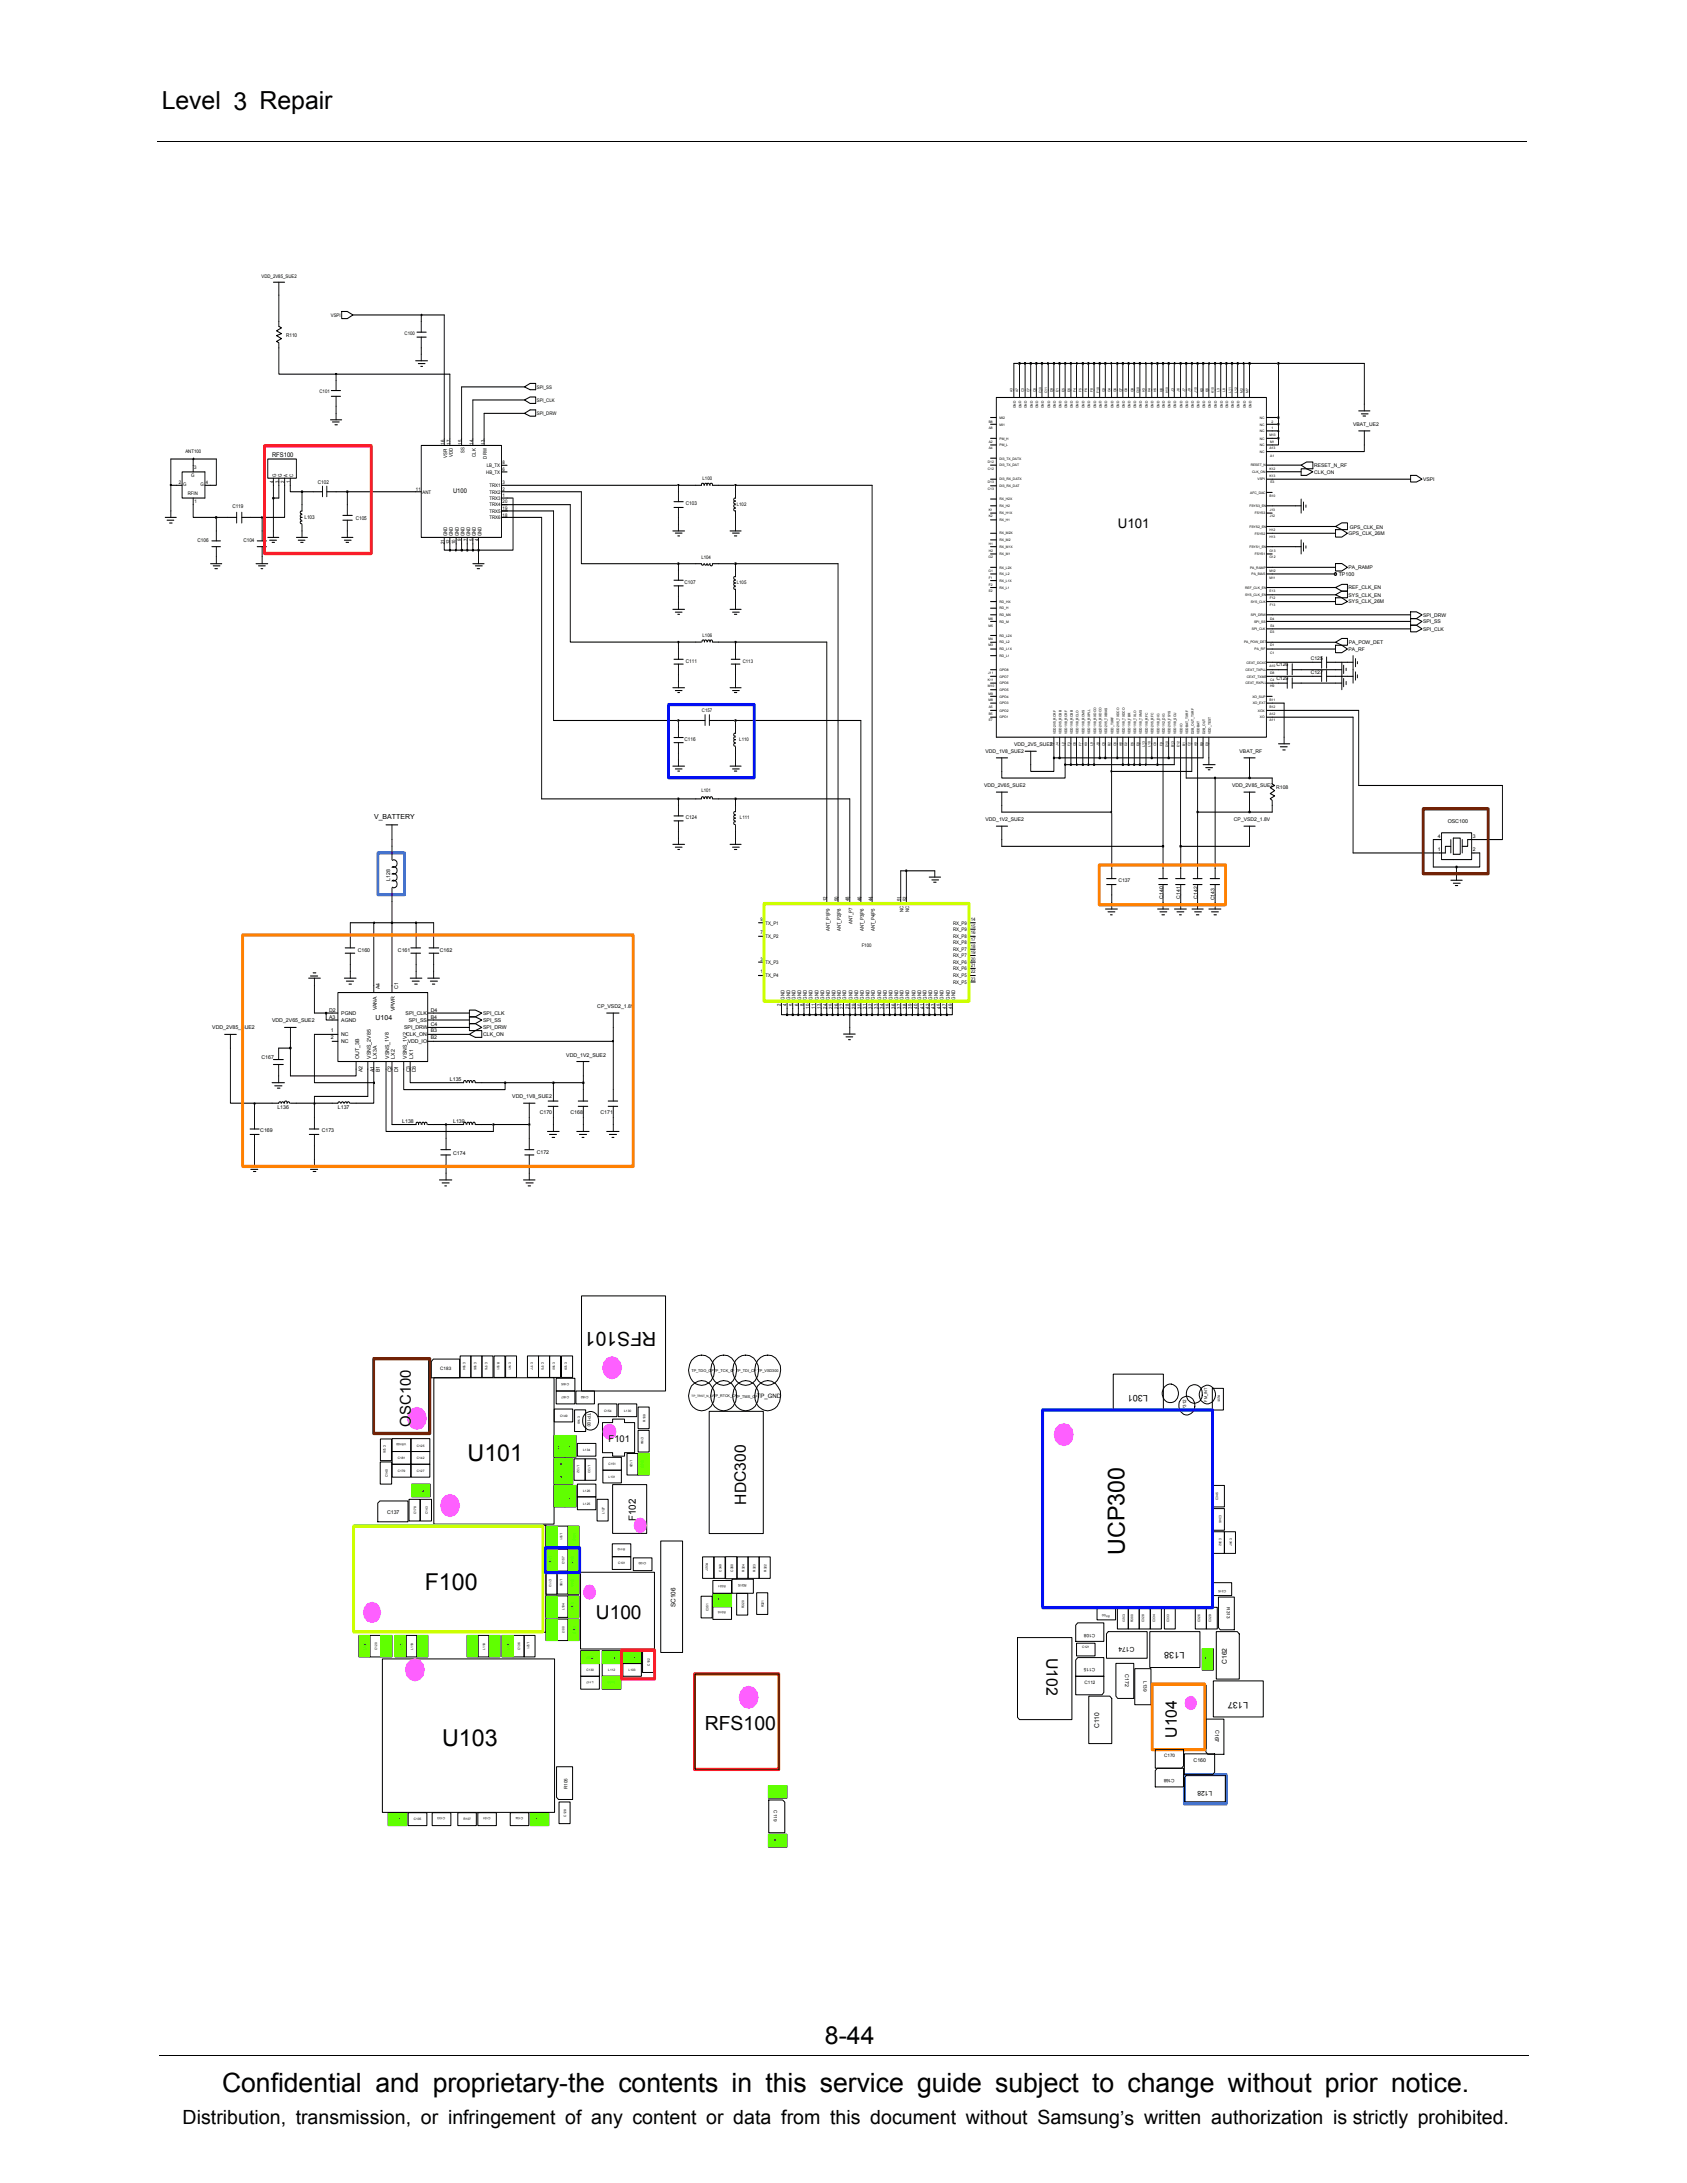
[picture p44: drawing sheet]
<svg xmlns="http://www.w3.org/2000/svg" width="216mm" height="279mm" viewBox="0 0 216 279" stroke-linecap="round" stroke-linejoin="round" font-family="sans-serif">
<defs><g id="words">
<text font-size="3.4" x="28.4" y="267.7">Confidential and proprietary-the contents in this service guide subject to change without prior notice.</text>
<g font-size="3.2">
<text x="20.7" y="14">Level 3 Repair</text>
<text x="105.6" y="261.6">8-44</text>
</g>
<g font-size="3">
<text x="59.8" y="187">U101</text>
<text x="54.4" y="203.5">F100</text>
<text x="144" y="199" transform="rotate(-90 144 199)">UCP300</text>
<text x="56.6" y="223.4">U103</text>
</g>
<g font-size="2.5">
<text x="84" y="170.5" transform="rotate(-180 84 170.5)">RFS101</text>
<text x="90.2" y="221.4">RFS100</text>
<text x="23.4" y="271.9">Distribution, transmission, or infringement of any content or data from this document without Samsung’s written authorization is strictly prohibited.</text>
</g>
<text font-size="2.4" x="76.3" y="207.2">U100</text>
<g font-size="2">
<text x="95.5" y="192.6" transform="rotate(-90 95.5 192.6)">HDC300</text>
<text x="133.9" y="212.2" transform="rotate(90 133.9 212.2)">U102</text>
<text x="150.6" y="222.4" transform="rotate(-90 150.6 222.4)">U104</text>
</g>
<text font-size="1.9" x="52.6" y="182.6" transform="rotate(-90 52.6 182.6)">OSC100</text>
<text font-size="1.7" x="143.1" y="67.6">U101</text>
<text font-size="1.3" x="81.4" y="194.7" transform="rotate(-90 81.4 194.7)">F102</text>
<g font-size="1.2">
<text x="146.9" y="178.6" transform="rotate(-180 146.9 178.6)">L301</text>
<text x="77.9" y="184.5">F101</text>
<text x="151.6" y="211.5" transform="rotate(-180 151.6 211.5)">L138</text>
<text x="159.7" y="217.8" transform="rotate(-180 159.7 217.8)">L137</text>
</g>
<g font-size=".9">
<text x="47.9" y="104.8">V_BATTERY</text>
<text x="48.1" y="130.5">U104</text>
</g>
<g font-size=".8">
<text x="34.8" y="58.5">RFS100</text>
<text x="58" y="63">U100</text>
<text x="96.9" y="179">TP_GND</text>
<text x="86.4" y="205.7" transform="rotate(-90 86.4 205.7)">SC106</text>
<text x="145.2" y="210.8" transform="rotate(-180 145.2 210.8)">C174</text>
<text x="157" y="213" transform="rotate(-90 157 213)">C162</text>
<text x="140.7" y="221.2" transform="rotate(-90 140.7 221.2)">C110</text>
<text x="155.1" y="229.2" transform="rotate(-180 155.1 229.2)">L128</text>
</g>
<g font-size=".7">
<text x="36.6" y="43.2">R110</text>
<text x="29.7" y="65">C119</text>
<text x="40.7" y="61.9">C102</text>
<text x="87.8" y="64.6">C103</text>
<text x="25.3" y="69.4">C106</text>
<text x="31.2" y="69.4">C104</text>
<text x="39" y="66.4">L103</text>
<text x="45.5" y="66.6">C105</text>
<text x="87.6" y="74.8">C107</text>
<text x="171.3" y="73.7">TP100</text>
<text x="87.8" y="84.8">C111</text>
<text x="87.6" y="94.9">C116</text>
<text x="87.8" y="104.9">C124</text>
<text x="185.3" y="105.3">OSC100</text>
<text x="50" y="112.8" transform="rotate(-90 50 112.8)">L128</text>
<text x="45.8" y="121.8">C160</text>
<text x="50.9" y="121.8">C161</text>
<text x="56.3" y="121.8">C162</text>
<text x="27.2" y="131.8">VDD_2V85_SUE2</text>
<text x="34.8" y="130.8">VDD_2V65_SUE2</text>
<text x="42.1" y="129.5">D2</text>
<text x="42.1" y="130.4">A3</text>
<text x="43.7" y="129.9">PGND</text>
<text x="43.7" y="130.8">AGND</text>
<text x="48.2" y="129.3" transform="rotate(-90 48.2 129.3)">VANA</text>
<text x="48.6" y="126.6" transform="rotate(-90 48.6 126.6)">A4</text>
<text x="50.5" y="129.5" transform="rotate(-90 50.5 129.5)">VPWR</text>
<text x="51" y="126.6" transform="rotate(-90 51 126.6)">C1</text>
<text x="51.7" y="131.8">SPI_DRW</text>
<text x="51.9" y="129.9">SPI_CLK</text>
<text x="52.3" y="130.8">SPI_SS</text>
<text x="55.1" y="131.3">C4</text>
<text x="55.1" y="130.4">B4</text>
<text x="55.1" y="129.5">D4</text>
<text x="61.8" y="131.8">SPI_DRW</text>
<text x="61.8" y="129.9">SPI_CLK</text>
<text x="61.8" y="130.8">SPI_SS</text>
<text x="76.4" y="129.1">CP_VSD2_1.8V</text>
<text x="33.5" y="135.5">C167</text>
<text x="42.3" y="132.1">1</text>
<text x="42.3" y="133">2</text>
<text x="43.7" y="132.6">NC</text>
<text x="43.7" y="133.5">NC</text>
<text x="46" y="135.5" transform="rotate(-90 46 135.5)">OUT_3B</text>
<text x="46.4" y="137.3" transform="rotate(-90 46.4 137.3)">A2</text>
<text x="47.5" y="135.5" transform="rotate(-90 47.5 135.5)">VSNS_2V85</text>
<text x="47.9" y="137.3" transform="rotate(-90 47.9 137.3)">A1</text>
<text x="48.2" y="135.5" transform="rotate(-90 48.2 135.5)">LX3A</text>
<text x="48.6" y="137.3" transform="rotate(-90 48.6 137.3)">B1</text>
<text x="49.8" y="135.5" transform="rotate(-90 49.8 135.5)">VSNS_1V8</text>
<text x="50.1" y="137.3" transform="rotate(-90 50.1 137.3)">C2</text>
<text x="50.5" y="135.5" transform="rotate(-90 50.5 135.5)">LX2</text>
<text x="51" y="137.3" transform="rotate(-90 51 137.3)">D1</text>
<text x="52" y="132.6">CLK_ON</text>
<text x="52" y="135.5" transform="rotate(-90 52 135.5)">VSNS_1V2</text>
<text x="52.2" y="133.5">VDD_IO</text>
<text x="52.5" y="137.3" transform="rotate(-90 52.5 137.3)">C3</text>
<text x="52.9" y="135.5" transform="rotate(-90 52.9 135.5)">LX1</text>
<text x="53.2" y="137.3" transform="rotate(-90 53.2 137.3)">D3</text>
<text x="55.1" y="133">B2</text>
<text x="55.1" y="132.1">B3</text>
<text x="61.8" y="132.6">CLK_ON</text>
<text x="72.5" y="135.3">VDD_1V2_SUE2</text>
<text x="35.5" y="142">L136</text>
<text x="43.2" y="142">L137</text>
<text x="51.5" y="143.7">L138</text>
<text x="57.6" y="138.4">L135</text>
<text x="58" y="143.7">L139</text>
<text x="65.6" y="140.6">VDD_1V8_SUE2</text>
<text x="69.1" y="142.6">C170</text>
<text x="73" y="142.6">C168</text>
<text x="76.9" y="142.6">C171</text>
<text x="33.3" y="144.9">C169</text>
<text x="41.2" y="144.9">C173</text>
<text x="58" y="147.8">C174</text>
<text x="68.7" y="147.7">C172</text>
<text x="49.5" y="193.7">C137</text>
<text x="144" y="214.3" transform="rotate(90 144 214.3)">C172</text>
<text x="155.6" y="221.4" transform="rotate(90 155.6 221.4)">C167</text>
<text x="152.8" y="225.5">C160</text>
</g>
<g font-size=".6">
<text x="33.5" y="35.6">VDD_2V85_SUE2</text>
<text x="42.3" y="40.6">VSPI</text>
<text x="51.8" y="42.9">C100</text>
<text x="40.9" y="50.3">C101</text>
<text x="68.7" y="51.4">SPI_CLK</text>
<text x="68.7" y="49.8">SPI_SS</text>
<text x="68.7" y="53.1">SPI_DRW</text>
<text x="23.7" y="58">ANT100</text>
<text x="56.9" y="56.9" transform="rotate(-90 56.9 56.9)">16</text>
<text x="57.2" y="58.6" transform="rotate(-90 57.2 58.6)">VSPI</text>
<text x="57.7" y="56.9" transform="rotate(-90 57.7 56.9)">17</text>
<text x="58" y="58.5" transform="rotate(-90 58 58.5)">VDD</text>
<text x="59.1" y="56.9" transform="rotate(-90 59.1 56.9)">15</text>
<text x="59.5" y="58" transform="rotate(-90 59.5 58)">SS</text>
<text x="60.5" y="56.9" transform="rotate(-90 60.5 56.9)">14</text>
<text x="60.9" y="58.5" transform="rotate(-90 60.9 58.5)">CLK</text>
<text x="62" y="56.9" transform="rotate(-90 62 56.9)">13</text>
<text x="62.3" y="59.8">LB_TX</text>
<text x="62.3" y="58.7" transform="rotate(-90 62.3 58.7)">DRW</text>
<text x="64.3" y="59.4">8</text>
<text x="168.2" y="59.8">RESET_N_RF</text>
<text x="173.2" y="54.5">VBAT_UE2</text>
<text x="22.9" y="61.9">2</text>
<text x="23.5" y="62.2">G</text>
<text x="24" y="63.3">RFIN</text>
<text x="24.4" y="61">G</text>
<text x="24.8" y="60">3</text>
<text x="24.9" y="64.4">1</text>
<text x="25.7" y="62.2">G</text>
<text x="26.3" y="61.9">4</text>
<text x="35" y="61.8" transform="rotate(-90 35 61.8)">4</text>
<text x="35.3" y="61" transform="rotate(-90 35.3 61)">G</text>
<text x="35.7" y="61.8" transform="rotate(-90 35.7 61.8)">3</text>
<text x="36.1" y="61" transform="rotate(-90 36.1 61)">G</text>
<text x="36.4" y="61.8" transform="rotate(-90 36.4 61.8)">2</text>
<text x="36.8" y="61" transform="rotate(-90 36.8 61)">A</text>
<text x="37.1" y="61.8" transform="rotate(-90 37.1 61.8)">1</text>
<text x="37.5" y="61" transform="rotate(-90 37.5 61)">C</text>
<text x="53.2" y="62.8">11</text>
<text x="54.1" y="63.2">ANT</text>
<text x="62.2" y="60.6">HB_TX</text>
<text x="62.6" y="64.8">TRX4</text>
<text x="62.6" y="65.6">TRX5</text>
<text x="62.6" y="62.4">TRX1</text>
<text x="62.6" y="63.2">TRX2</text>
<text x="62.6" y="64">TRX3</text>
<text x="64.3" y="64.4">20</text>
<text x="64.3" y="65.2">19</text>
<text x="64.3" y="60.2">6</text>
<text x="64.3" y="61.9">3</text>
<text x="64.3" y="62.8">2</text>
<text x="64.3" y="63.6">1</text>
<text x="89.9" y="61.4">L100</text>
<text x="94.3" y="64.8">L102</text>
<text x="168.2" y="60.6">CLK_ON</text>
<text x="182.1" y="61.6">VSPI</text>
<text x="56.9" y="69.7" transform="rotate(-90 56.9 69.7)">21</text>
<text x="57.2" y="68.6" transform="rotate(-90 57.2 68.6)">GND</text>
<text x="57.6" y="69.7" transform="rotate(-90 57.6 69.7)">12</text>
<text x="58" y="68.6" transform="rotate(-90 58 68.6)">GND</text>
<text x="58.3" y="69.7" transform="rotate(-90 58.3 69.7)">10</text>
<text x="58.7" y="68.6" transform="rotate(-90 58.7 68.6)">GND</text>
<text x="59" y="69.3" transform="rotate(-90 59 69.3)">9</text>
<text x="59.5" y="68.6" transform="rotate(-90 59.5 68.6)">GND</text>
<text x="59.8" y="69.3" transform="rotate(-90 59.8 69.3)">7</text>
<text x="60.2" y="68.6" transform="rotate(-90 60.2 68.6)">GND</text>
<text x="60.5" y="69.3" transform="rotate(-90 60.5 69.3)">5</text>
<text x="60.9" y="68.6" transform="rotate(-90 60.9 68.6)">GND</text>
<text x="61.2" y="69.3" transform="rotate(-90 61.2 69.3)">4</text>
<text x="61.6" y="68.6" transform="rotate(-90 61.6 68.6)">GND</text>
<text x="62.6" y="66.5">TRX6</text>
<text x="64.3" y="66.1">18</text>
<text x="89.8" y="71.5">L104</text>
<text x="172.6" y="68.5">GPS_CLK_26M</text>
<text x="172.8" y="67.6">GPS_CLK_EN</text>
<text x="94.3" y="74.8">L105</text>
<text x="172.6" y="72.9">PA_RAMP</text>
<text x="172.6" y="75.4">REF_CLK_EN</text>
<text x="172.6" y="76.4">SYS_CLK_EN</text>
<text x="172.6" y="77.2">SYS_CLK_26M</text>
<text x="89.9" y="81.5">L106</text>
<text x="172.6" y="83.3">PA_RF</text>
<text x="172.6" y="82.4">PA_POW_DET</text>
<text x="182.1" y="80.8">SPI_CLK</text>
<text x="182.1" y="78.9">SPI_DRW</text>
<text x="182.1" y="79.8">SPI_SS</text>
<text x="95.1" y="84.8">C113</text>
<text x="163.3" y="85.3">C126</text>
<text x="163.3" y="87.1">C129</text>
<text x="167.7" y="86.2">C127</text>
<text x="167.7" y="84.4">C125</text>
<text x="89.8" y="91.2">C157</text>
<text x="94.6" y="94.9">L110</text>
<text x="129.8" y="95.5">VDD_2V5_SUE2</text>
<text x="89.8" y="101.4">L101</text>
<text x="126" y="100.8">VDD_2V65_SUE2</text>
<text x="126.1" y="96.4">VDD_1V8_SUE2</text>
<text x="157.7" y="100.8">VDD_2V85_SUE2</text>
<text x="158.6" y="96.4">VBAT_RF</text>
<text x="163.3" y="101">R108</text>
<text x="94.7" y="104.9">L111</text>
<text x="126.1" y="105">VDD_1V2_SUE2</text>
<text x="157.9" y="105">CP_VSD2_1.8V</text>
<text x="184" y="107.3">4</text>
<text x="188.5" y="107.3">3</text>
<text x="143.1" y="112.8">C137</text>
<text x="184" y="109">1</text>
<text x="188.5" y="109">2</text>
<text x="97.3" y="117.9">9</text>
<text x="97.3" y="119.6">7</text>
<text x="98" y="118.3">TX_P1</text>
<text x="105.8" y="115.4" transform="rotate(-90 105.8 115.4)">12</text>
<text x="106.2" y="119.2" transform="rotate(-90 106.2 119.2)">ANT_P1|P9</text>
<text x="107.3" y="115.4" transform="rotate(-90 107.3 115.4)">50</text>
<text x="107.6" y="119.2" transform="rotate(-90 107.6 119.2)">ANT_P2|P8</text>
<text x="108.7" y="115.4" transform="rotate(-90 108.7 115.4)">48</text>
<text x="109.1" y="118.2" transform="rotate(-90 109.1 118.2)">ANT_P7</text>
<text x="110.2" y="115.4" transform="rotate(-90 110.2 115.4)">46</text>
<text x="110.6" y="119.2" transform="rotate(-90 110.6 119.2)">ANT_P3|P6</text>
<text x="111.6" y="115.4" transform="rotate(-90 111.6 115.4)">44</text>
<text x="112" y="119.2" transform="rotate(-90 112 119.2)">ANT_P4|P5</text>
<text x="115.3" y="115.4" transform="rotate(-90 115.3 115.4)">51</text>
<text x="115.6" y="116.7" transform="rotate(-90 115.6 116.7)">NC</text>
<text x="116" y="115.4" transform="rotate(-90 116 115.4)">52</text>
<text x="116.4" y="116.7" transform="rotate(-90 116.4 116.7)">NC</text>
<text x="122" y="118.3">RX_P9</text>
<text x="122" y="119.2">RX_P9</text>
<text x="124.2" y="119.6">16</text>
<text x="124.2" y="117.9">14</text>
<text x="124.2" y="118.7">15</text>
<text x="148.9" y="115" transform="rotate(-90 148.9 115)">C140</text>
<text x="151" y="115" transform="rotate(-90 151 115)">C141</text>
<text x="153.3" y="115" transform="rotate(-90 153.3 115)">C142</text>
<text x="155.4" y="115.2" transform="rotate(-90 155.4 115.2)">C143</text>
<text x="97.3" y="123">3</text>
<text x="97.3" y="124.6">1</text>
<text x="98" y="120.1">TX_P2</text>
<text x="98" y="123.4">TX_P3</text>
<text x="98" y="125.1">TX_P4</text>
<text x="110.3" y="121.3">F100</text>
<text x="122" y="125.9">RX_P5</text>
<text x="122" y="123.4">RX_P6</text>
<text x="122" y="124.2">RX_P6</text>
<text x="122" y="121.7">RX_P7</text>
<text x="122" y="122.5">RX_P7</text>
<text x="122" y="120.1">RX_P8</text>
<text x="122" y="120.9">RX_P8</text>
<text x="122" y="125.1">RX_P5</text>
<text x="124.2" y="125.5">23</text>
<text x="124.2" y="123">20</text>
<text x="124.2" y="123.8">21</text>
<text x="124.2" y="121.3">18</text>
<text x="124.2" y="122.1">19</text>
<text x="124.2" y="120.4">17</text>
<text x="124.2" y="124.6">22</text>
<text x="100" y="128.8" transform="rotate(-90 100 128.8)">2</text>
<text x="100.4" y="128" transform="rotate(-90 100.4 128)">GND</text>
<text x="100.7" y="128.8" transform="rotate(-90 100.7 128.8)">4</text>
<text x="101.1" y="128" transform="rotate(-90 101.1 128)">GND</text>
<text x="101.5" y="128.8" transform="rotate(-90 101.5 128.8)">5</text>
<text x="101.8" y="128" transform="rotate(-90 101.8 128)">GND</text>
<text x="102.2" y="128.8" transform="rotate(-90 102.2 128.8)">6</text>
<text x="102.5" y="128" transform="rotate(-90 102.5 128)">GND</text>
<text x="102.9" y="128.8" transform="rotate(-90 102.9 128.8)">8</text>
<text x="103.3" y="128" transform="rotate(-90 103.3 128)">GND</text>
<text x="103.6" y="129.1" transform="rotate(-90 103.6 129.1)">10</text>
<text x="104" y="128" transform="rotate(-90 104 128)">GND</text>
<text x="104.3" y="129.1" transform="rotate(-90 104.3 129.1)">11</text>
<text x="104.8" y="128" transform="rotate(-90 104.8 128)">GND</text>
<text x="105" y="129.1" transform="rotate(-90 105 129.1)">13</text>
<text x="105.5" y="128" transform="rotate(-90 105.5 128)">GND</text>
<text x="105.8" y="129.1" transform="rotate(-90 105.8 129.1)">24</text>
<text x="106.2" y="128" transform="rotate(-90 106.2 128)">GND</text>
<text x="106.6" y="129.1" transform="rotate(-90 106.6 129.1)">25</text>
<text x="106.9" y="128" transform="rotate(-90 106.9 128)">GND</text>
<text x="107.3" y="129.1" transform="rotate(-90 107.3 129.1)">26</text>
<text x="107.6" y="128" transform="rotate(-90 107.6 128)">GND</text>
<text x="108" y="129.1" transform="rotate(-90 108 129.1)">27</text>
<text x="108.3" y="128" transform="rotate(-90 108.3 128)">GND</text>
<text x="108.7" y="129.1" transform="rotate(-90 108.7 129.1)">28</text>
<text x="109.1" y="128" transform="rotate(-90 109.1 128)">GND</text>
<text x="109.5" y="129.1" transform="rotate(-90 109.5 129.1)">29</text>
<text x="109.8" y="128" transform="rotate(-90 109.8 128)">GND</text>
<text x="110.2" y="129.1" transform="rotate(-90 110.2 129.1)">30</text>
<text x="110.6" y="128" transform="rotate(-90 110.6 128)">GND</text>
<text x="110.9" y="129.1" transform="rotate(-90 110.9 129.1)">31</text>
<text x="111.3" y="128" transform="rotate(-90 111.3 128)">GND</text>
<text x="111.6" y="129.1" transform="rotate(-90 111.6 129.1)">32</text>
<text x="112" y="128" transform="rotate(-90 112 128)">GND</text>
<text x="112.4" y="129.1" transform="rotate(-90 112.4 129.1)">33</text>
<text x="112.8" y="128" transform="rotate(-90 112.8 128)">GND</text>
<text x="113" y="129.1" transform="rotate(-90 113 129.1)">34</text>
<text x="113.5" y="128" transform="rotate(-90 113.5 128)">GND</text>
<text x="113.9" y="129.1" transform="rotate(-90 113.9 129.1)">35</text>
<text x="114.2" y="128" transform="rotate(-90 114.2 128)">GND</text>
<text x="114.6" y="129.1" transform="rotate(-90 114.6 129.1)">36</text>
<text x="114.9" y="128" transform="rotate(-90 114.9 128)">GND</text>
<text x="115.3" y="129.1" transform="rotate(-90 115.3 129.1)">37</text>
<text x="115.6" y="128" transform="rotate(-90 115.6 128)">GND</text>
<text x="116" y="129.1" transform="rotate(-90 116 129.1)">38</text>
<text x="116.4" y="128" transform="rotate(-90 116.4 128)">GND</text>
<text x="116.7" y="129.1" transform="rotate(-90 116.7 129.1)">39</text>
<text x="117.2" y="128" transform="rotate(-90 117.2 128)">GND</text>
<text x="117.4" y="129.1" transform="rotate(-90 117.4 129.1)">40</text>
<text x="117.9" y="128" transform="rotate(-90 117.9 128)">GND</text>
<text x="118.2" y="129.1" transform="rotate(-90 118.2 129.1)">41</text>
<text x="118.6" y="128" transform="rotate(-90 118.6 128)">GND</text>
<text x="118.9" y="129.1" transform="rotate(-90 118.9 129.1)">42</text>
<text x="119.3" y="128" transform="rotate(-90 119.3 128)">GND</text>
<text x="119.7" y="129.1" transform="rotate(-90 119.7 129.1)">43</text>
<text x="120" y="128" transform="rotate(-90 120 128)">GND</text>
<text x="120.4" y="129.1" transform="rotate(-90 120.4 129.1)">45</text>
<text x="120.7" y="128" transform="rotate(-90 120.7 128)">GND</text>
<text x="121.1" y="129.1" transform="rotate(-90 121.1 129.1)">47</text>
<text x="121.5" y="128" transform="rotate(-90 121.5 128)">GND</text>
<text x="121.9" y="129.1" transform="rotate(-90 121.9 129.1)">49</text>
<text x="122.2" y="128" transform="rotate(-90 122.2 128)">GND</text>
<text x="56.3" y="175.4">C183</text>
<text x="75.2" y="180.9" transform="rotate(90 75.2 180.9)">TP100</text>
<text x="151.8" y="180.4" transform="rotate(-90 151.8 180.4)">P312</text>
<text x="151.8" y="180.8" transform="rotate(-90 151.8 180.8)">T</text>
<text x="140.1" y="209.1" transform="rotate(-180 140.1 209.1)">C108</text>
<text x="157" y="205.7" transform="rotate(90 157 205.7)">R313</text>
<text x="138.8" y="215.5">C112</text>
<text x="140.1" y="213.5" transform="rotate(-180 140.1 213.5)">C115</text>
<text x="146.3" y="215.1" transform="rotate(90 146.3 215.1)">L139</text>
<text x="149" y="224.9">C170</text>
<text x="150.3" y="227.7" transform="rotate(-180 150.3 227.7)">C168</text>
<text x="72.6" y="229" transform="rotate(-90 72.6 229)">R105</text>
<text x="99" y="231.7" transform="rotate(90 99 231.7)">C119</text>
</g>
<g font-size=".5">
<text x="88.5" y="175.6">TP_TDO_CPTP_TCK_CP TP_TDI_CP TP_VSD300</text>
<text x="91.3" y="178.9">TP_RTCK_CP</text>
<text x="94.1" y="178.9">TP_TMS_CP</text>
<text x="154.5" y="179.4" transform="rotate(-90 154.5 179.4)">FM_INT</text>
</g>
<g font-size=".4">
<text x="127.9" y="53.6">MI2</text>
<text x="129.6" y="50.2" transform="rotate(-90 129.6 50.2)">A3</text>
<text x="130" y="52.2" transform="rotate(-90 130 52.2)">GND</text>
<text x="130.3" y="50.2" transform="rotate(-90 130.3 50.2)">A7</text>
<text x="130.7" y="52.2" transform="rotate(-90 130.7 52.2)">GND</text>
<text x="131" y="50.2" transform="rotate(-90 131 50.2)">C3</text>
<text x="131.4" y="52.2" transform="rotate(-90 131.4 52.2)">GND</text>
<text x="131.8" y="50.2" transform="rotate(-90 131.8 50.2)">C7</text>
<text x="132.2" y="52.2" transform="rotate(-90 132.2 52.2)">GND</text>
<text x="132.6" y="50.2" transform="rotate(-90 132.6 50.2)">C8</text>
<text x="132.9" y="52.2" transform="rotate(-90 132.9 52.2)">GND</text>
<text x="133.3" y="50.3" transform="rotate(-90 133.3 50.3)">C10</text>
<text x="133.6" y="52.2" transform="rotate(-90 133.6 52.2)">GND</text>
<text x="134" y="50.3" transform="rotate(-90 134 50.3)">C11</text>
<text x="134.4" y="52.2" transform="rotate(-90 134.4 52.2)">GND</text>
<text x="134.7" y="50.2" transform="rotate(-90 134.7 50.2)">D9</text>
<text x="135.1" y="52.2" transform="rotate(-90 135.1 52.2)">GND</text>
<text x="135.4" y="50.2" transform="rotate(-90 135.4 50.2)">E1</text>
<text x="135.8" y="52.2" transform="rotate(-90 135.8 52.2)">GND</text>
<text x="136.2" y="50.2" transform="rotate(-90 136.2 50.2)">E5</text>
<text x="136.6" y="52.2" transform="rotate(-90 136.6 52.2)">GND</text>
<text x="137" y="50.2" transform="rotate(-90 137 50.2)">E6</text>
<text x="137.3" y="52.2" transform="rotate(-90 137.3 52.2)">GND</text>
<text x="137.7" y="50.2" transform="rotate(-90 137.7 50.2)">F4</text>
<text x="138" y="52.2" transform="rotate(-90 138 52.2)">GND</text>
<text x="138.4" y="50.2" transform="rotate(-90 138.4 50.2)">F5</text>
<text x="138.8" y="52.2" transform="rotate(-90 138.8 52.2)">GND</text>
<text x="139.1" y="50.2" transform="rotate(-90 139.1 50.2)">F6</text>
<text x="139.5" y="52.2" transform="rotate(-90 139.5 52.2)">GND</text>
<text x="139.9" y="50.2" transform="rotate(-90 139.9 50.2)">F8</text>
<text x="140.3" y="52.2" transform="rotate(-90 140.3 52.2)">GND</text>
<text x="140.7" y="50.3" transform="rotate(-90 140.7 50.3)">F10</text>
<text x="141" y="52.2" transform="rotate(-90 141 52.2)">GND</text>
<text x="141.4" y="50.2" transform="rotate(-90 141.4 50.2)">G3</text>
<text x="141.7" y="52.2" transform="rotate(-90 141.7 52.2)">GND</text>
<text x="142.1" y="50.2" transform="rotate(-90 142.1 50.2)">G4</text>
<text x="142.5" y="52.2" transform="rotate(-90 142.5 52.2)">GND</text>
<text x="142.8" y="50.2" transform="rotate(-90 142.8 50.2)">G6</text>
<text x="143.2" y="52.2" transform="rotate(-90 143.2 52.2)">GND</text>
<text x="143.6" y="50.2" transform="rotate(-90 143.6 50.2)">G7</text>
<text x="144" y="52.2" transform="rotate(-90 144 52.2)">GND</text>
<text x="144.3" y="50.2" transform="rotate(-90 144.3 50.2)">G8</text>
<text x="144.7" y="52.2" transform="rotate(-90 144.7 52.2)">GND</text>
<text x="145.1" y="50.2" transform="rotate(-90 145.1 50.2)">G9</text>
<text x="145.4" y="52.2" transform="rotate(-90 145.4 52.2)">GND</text>
<text x="145.8" y="50.3" transform="rotate(-90 145.8 50.3)">G10</text>
<text x="146.1" y="52.2" transform="rotate(-90 146.1 52.2)">GND</text>
<text x="146.5" y="50.2" transform="rotate(-90 146.5 50.2)">H3</text>
<text x="146.9" y="52.2" transform="rotate(-90 146.9 52.2)">GND</text>
<text x="147.2" y="50.2" transform="rotate(-90 147.2 50.2)">H4</text>
<text x="147.6" y="52.2" transform="rotate(-90 147.6 52.2)">GND</text>
<text x="148" y="50.2" transform="rotate(-90 148 50.2)">H5</text>
<text x="148.4" y="52.2" transform="rotate(-90 148.4 52.2)">GND</text>
<text x="148.8" y="50.2" transform="rotate(-90 148.8 50.2)">H6</text>
<text x="149.1" y="52.2" transform="rotate(-90 149.1 52.2)">GND</text>
<text x="149.5" y="50.3" transform="rotate(-90 149.5 50.3)">H10</text>
<text x="149.8" y="52.2" transform="rotate(-90 149.8 52.2)">GND</text>
<text x="150.2" y="50.2" transform="rotate(-90 150.2 50.2)">J3</text>
<text x="150.5" y="52.2" transform="rotate(-90 150.5 52.2)">GND</text>
<text x="150.9" y="50.2" transform="rotate(-90 150.9 50.2)">J6</text>
<text x="151.3" y="52.2" transform="rotate(-90 151.3 52.2)">GND</text>
<text x="151.7" y="50.2" transform="rotate(-90 151.7 50.2)">J7</text>
<text x="152.1" y="52.2" transform="rotate(-90 152.1 52.2)">GND</text>
<text x="152.4" y="50.2" transform="rotate(-90 152.4 50.2)">J9</text>
<text x="152.8" y="52.2" transform="rotate(-90 152.8 52.2)">GND</text>
<text x="153.2" y="50.3" transform="rotate(-90 153.2 50.3)">J10</text>
<text x="153.5" y="52.2" transform="rotate(-90 153.5 52.2)">GND</text>
<text x="153.9" y="50.2" transform="rotate(-90 153.9 50.2)">K5</text>
<text x="154.2" y="52.2" transform="rotate(-90 154.2 52.2)">GND</text>
<text x="154.6" y="50.2" transform="rotate(-90 154.6 50.2)">K6</text>
<text x="154.9" y="52.2" transform="rotate(-90 154.9 52.2)">GND</text>
<text x="155.3" y="50.3" transform="rotate(-90 155.3 50.3)">K10</text>
<text x="155.7" y="52.2" transform="rotate(-90 155.7 52.2)">GND</text>
<text x="156.1" y="50.2" transform="rotate(-90 156.1 50.2)">L3</text>
<text x="156.5" y="52.2" transform="rotate(-90 156.5 52.2)">GND</text>
<text x="156.8" y="50.2" transform="rotate(-90 156.8 50.2)">L8</text>
<text x="157.2" y="52.2" transform="rotate(-90 157.2 52.2)">GND</text>
<text x="157.6" y="50.3" transform="rotate(-90 157.6 50.3)">L11</text>
<text x="157.9" y="52.2" transform="rotate(-90 157.9 52.2)">GND</text>
<text x="158.3" y="50.3" transform="rotate(-90 158.3 50.3)">L12</text>
<text x="158.6" y="52.2" transform="rotate(-90 158.6 52.2)">GND</text>
<text x="159" y="50.2" transform="rotate(-90 159 50.2)">M2</text>
<text x="159.4" y="52.2" transform="rotate(-90 159.4 52.2)">GND</text>
<text x="159.8" y="50.2" transform="rotate(-90 159.8 50.2)">M7</text>
<text x="160.2" y="52.2" transform="rotate(-90 160.2 52.2)">GND</text>
<text x="161.2" y="53.6">NC</text>
<text x="126.4" y="59.3">D12</text>
<text x="126.5" y="54.1">B8</text>
<text x="126.5" y="56.6">A2</text>
<text x="126.5" y="57.5">A4</text>
<text x="126.5" y="54.9">A8</text>
<text x="127.9" y="58.8">DI3_TX_DATX</text>
<text x="127.9" y="59.7">DI3_TX_DAT</text>
<text x="127.9" y="56.3">PM_H</text>
<text x="127.9" y="57.1">PM_L</text>
<text x="127.9" y="54.5">MI1</text>
<text x="160.1" y="59.7">RESET_N</text>
<text x="161.2" y="55.3">NC</text>
<text x="161.2" y="56.3">NC</text>
<text x="161.2" y="54.5">NC</text>
<text x="161.2" y="58">NC</text>
<text x="161.2" y="57.1">NC</text>
<text x="162.5" y="55.8">M13</text>
<text x="162.5" y="57.5">A13</text>
<text x="162.6" y="56.6">M1</text>
<text x="162.6" y="58.4">A1</text>
<text x="162.7" y="54.9">1</text>
<text x="162.7" y="54.1">2</text>
<text x="126.4" y="61.9">D13</text>
<text x="126.4" y="60.2">C12</text>
<text x="126.4" y="62.7">C13</text>
<text x="126.5" y="65.4">K1</text>
<text x="127.9" y="61.5">DI3_RX_DATX</text>
<text x="127.9" y="62.3">DI3_RX_DAT</text>
<text x="127.9" y="64.1">RX_H2X</text>
<text x="127.9" y="65.8">RX_H1X</text>
<text x="127.9" y="64.9">RX_H2</text>
<text x="159.9" y="64.9">FSYS3_EN</text>
<text x="160" y="63.2">AFC_DAC</text>
<text x="160.3" y="60.5">CLK_ON</text>
<text x="160.6" y="65.8">FSYS3</text>
<text x="160.9" y="61.5">VSPI</text>
<text x="162.5" y="63.7">B10</text>
<text x="162.5" y="60.2">K12</text>
<text x="162.5" y="61">K13</text>
<text x="162.5" y="65.4">J13</text>
<text x="162.6" y="61.9">E3</text>
<text x="126.5" y="71.5">G2</text>
<text x="126.5" y="66.2">K2</text>
<text x="126.5" y="70.6">H2</text>
<text x="126.5" y="69.7">H1</text>
<text x="127.9" y="71.1">RX_M1</text>
<text x="127.9" y="68.4">RX_M2X</text>
<text x="127.9" y="66.7">RX_H1</text>
<text x="127.9" y="70.1">RX_M1X</text>
<text x="127.9" y="69.3">RX_M2</text>
<text x="159.9" y="67.6">FSYS2_EN</text>
<text x="159.9" y="70.1">FSYS1_EN</text>
<text x="160.6" y="68.4">FSYS2</text>
<text x="160.6" y="71.1">FSYS1</text>
<text x="162.5" y="67.9">H12</text>
<text x="162.5" y="68.9">H13</text>
<text x="162.5" y="71.5">G12</text>
<text x="162.5" y="70.6">G13</text>
<text x="162.5" y="66.2">J12</text>
<text x="126.5" y="73.3">G1</text>
<text x="126.5" y="75.8">E2</text>
<text x="126.6" y="75">F2</text>
<text x="126.6" y="74.1">F1</text>
<text x="127.9" y="72.8">RX_L2X</text>
<text x="127.9" y="75.3">RX_L1</text>
<text x="127.9" y="78">RD_H</text>
<text x="127.9" y="77.2">RD_HX</text>
<text x="127.9" y="74.5">RX_L1X</text>
<text x="127.9" y="73.6">RX_L2</text>
<text x="159.3" y="76.3">SYS_CLK_EN</text>
<text x="159.3" y="75.3">REF_CLK_EN</text>
<text x="160" y="72.8">PA_RAMP</text>
<text x="160.1" y="77.1">SYS_CLK</text>
<text x="160.2" y="73.6">PA_BIAS</text>
<text x="162.5" y="74.1">M11</text>
<text x="162.5" y="73.3">M12</text>
<text x="162.5" y="75.8">E13</text>
<text x="162.5" y="76.7">F12</text>
<text x="162.5" y="77.5">F13</text>
<text x="126.5" y="81.9">M4</text>
<text x="126.5" y="80.2">M5</text>
<text x="126.5" y="79.3">M6</text>
<text x="126.5" y="82.7">M3</text>
<text x="127.9" y="81.5">RD_L2X</text>
<text x="127.9" y="79.7">RD_M</text>
<text x="127.9" y="78.9">RD_MX</text>
<text x="127.9" y="82.4">RD_L2</text>
<text x="127.9" y="83.2">RD_L1X</text>
<text x="159.2" y="82.4">PA_POW_DET</text>
<text x="160.1" y="78.9">SPI_DRW</text>
<text x="160.2" y="80.7">SPI_CLK</text>
<text x="160.5" y="79.7">SPI_SS</text>
<text x="160.6" y="83.2">PA_RF</text>
<text x="162.6" y="81">D3</text>
<text x="162.6" y="79.3">D4</text>
<text x="162.6" y="82.7">D1</text>
<text x="162.6" y="83.7">C1</text>
<text x="162.6" y="80.2">E4</text>
<text x="126.4" y="88">M10</text>
<text x="126.4" y="87.1">K11</text>
<text x="126.5" y="86.3">J11</text>
<text x="126.5" y="89.8">M8</text>
<text x="126.5" y="88.9">M9</text>
<text x="127.9" y="87.6">GPO6</text>
<text x="127.9" y="86.7">GPO7</text>
<text x="127.9" y="85.9">GPO8</text>
<text x="127.9" y="89.3">GPO4</text>
<text x="127.9" y="88.5">GPO5</text>
<text x="127.9" y="84.1">RD_L1</text>
<text x="159.4" y="87.6">CEXT_RXPLL</text>
<text x="159.4" y="85.9">CEXT_TXPLL</text>
<text x="159.5" y="84.9">CEXT_DCXO</text>
<text x="159.6" y="86.7">CEXT_TXMS</text>
<text x="160.3" y="89.3">XO_SUP</text>
<text x="162.5" y="89.8">B11</text>
<text x="162.5" y="85.4">A10</text>
<text x="162.6" y="88">H9</text>
<text x="162.6" y="86.3">D8</text>
<text x="162.6" y="87.1">C4</text>
<text x="126.5" y="92.3">E7</text>
<text x="126.5" y="91.5">B5</text>
<text x="126.5" y="90.6">A5</text>
<text x="127.9" y="91.9">GPO1</text>
<text x="127.9" y="91.1">GPO2</text>
<text x="127.9" y="90.1">GPO3</text>
<text x="134.7" y="95.5" transform="rotate(-90 134.7 95.5)">J5</text>
<text x="135.1" y="94" transform="rotate(-90 135.1 94)">VDD2V5_RCRF</text>
<text x="135.4" y="95.5" transform="rotate(-90 135.4 95.5)">J4</text>
<text x="135.8" y="94" transform="rotate(-90 135.8 94)">VDD2V5_RCBB</text>
<text x="136.3" y="95.5" transform="rotate(-90 136.3 95.5)">L2</text>
<text x="136.6" y="94" transform="rotate(-90 136.6 94)">VDD1V8_RCRF</text>
<text x="137" y="95.5" transform="rotate(-90 137 95.5)">F3</text>
<text x="137.3" y="94" transform="rotate(-90 137.3 94)">VDD1V8_RCBB</text>
<text x="137.7" y="95.5" transform="rotate(-90 137.7 95.5)">G5</text>
<text x="138" y="94" transform="rotate(-90 138 94)">VDD1V8_RCLO</text>
<text x="138.4" y="95.5" transform="rotate(-90 138.4 95.5)">F7</text>
<text x="138.8" y="94" transform="rotate(-90 138.8 94)">VDD1V8_RCMS</text>
<text x="139.1" y="95.5" transform="rotate(-90 139.1 95.5)">K9</text>
<text x="139.5" y="94" transform="rotate(-90 139.5 94)">VDD1V8_RXPLL</text>
<text x="139.9" y="95.5" transform="rotate(-90 139.9 95.5)">L9</text>
<text x="140.3" y="94" transform="rotate(-90 140.3 94)">VDD1V8_RXDCO</text>
<text x="140.7" y="95.5" transform="rotate(-90 140.7 95.5)">J8</text>
<text x="141" y="94" transform="rotate(-90 141 94)">VDD2V5_RXDCO</text>
<text x="141.4" y="95.5" transform="rotate(-90 141.4 95.5)">C5</text>
<text x="141.7" y="94" transform="rotate(-90 141.7 94)">VDD2V5_TXBIAS</text>
<text x="142.1" y="95.5" transform="rotate(-90 142.1 95.5)">B2</text>
<text x="142.5" y="94" transform="rotate(-90 142.5 94)">VDD_TXRF</text>
<text x="142.8" y="95.5" transform="rotate(-90 142.8 95.5)">C6</text>
<text x="143.2" y="94" transform="rotate(-90 143.2 94)">VDD2V5_TXDCO</text>
<text x="143.6" y="95.5" transform="rotate(-90 143.6 95.5)">A6</text>
<text x="144" y="94" transform="rotate(-90 144 94)">VDD1V8_TXDCO</text>
<text x="144.3" y="95.5" transform="rotate(-90 144.3 95.5)">D2</text>
<text x="144.7" y="94" transform="rotate(-90 144.7 94)">VDD1V8_FBR</text>
<text x="145.1" y="95.5" transform="rotate(-90 145.1 95.5)">D5</text>
<text x="145.4" y="94" transform="rotate(-90 145.4 94)">VDD1V8_TXLO</text>
<text x="145.8" y="95.5" transform="rotate(-90 145.8 95.5)">E8</text>
<text x="146.1" y="94" transform="rotate(-90 146.1 94)">VDD1V8_TXMS</text>
<text x="146.5" y="95.6" transform="rotate(-90 146.5 95.6)">L13</text>
<text x="146.9" y="94" transform="rotate(-90 146.9 94)">VDD1V8_RFC</text>
<text x="147.2" y="95.6" transform="rotate(-90 147.2 95.6)">L10</text>
<text x="147.6" y="94" transform="rotate(-90 147.6 94)">VDD2V5_RFC</text>
<text x="148" y="95.5" transform="rotate(-90 148 95.5)">C9</text>
<text x="148.4" y="94" transform="rotate(-90 148.4 94)">VDD1V8_DIG</text>
<text x="148.8" y="95.5" transform="rotate(-90 148.8 95.5)">F9</text>
<text x="149.1" y="94" transform="rotate(-90 149.1 94)">VDD1V2_DIG</text>
<text x="149.5" y="95.6" transform="rotate(-90 149.5 95.6)">D10</text>
<text x="149.8" y="94" transform="rotate(-90 149.8 94)">VDD2V5_FSYS</text>
<text x="150.2" y="95.6" transform="rotate(-90 150.2 95.6)">B13</text>
<text x="150.5" y="94" transform="rotate(-90 150.5 94)">VDD1V8_SCU</text>
<text x="150.9" y="95.6" transform="rotate(-90 150.9 95.6)">E12</text>
<text x="151.3" y="94" transform="rotate(-90 151.3 94)">VDDIO</text>
<text x="151.7" y="95.5" transform="rotate(-90 151.7 95.5)">B1</text>
<text x="152.1" y="94" transform="rotate(-90 152.1 94)">VDDBAT_TXRF</text>
<text x="152.4" y="95.5" transform="rotate(-90 152.4 95.5)">C2</text>
<text x="152.8" y="94" transform="rotate(-90 152.8 94)">D2B_OUT_TXRF</text>
<text x="153.2" y="95.5" transform="rotate(-90 153.2 95.5)">A9</text>
<text x="153.5" y="94" transform="rotate(-90 153.5 94)">VDDBAT</text>
<text x="153.9" y="95.5" transform="rotate(-90 153.9 95.5)">B9</text>
<text x="154.2" y="94" transform="rotate(-90 154.2 94)">D2B_OUT</text>
<text x="154.6" y="95.5" transform="rotate(-90 154.6 95.5)">E9</text>
<text x="154.9" y="94" transform="rotate(-90 154.9 94)">VDD_TEST</text>
<text x="160.3" y="90.1">XO_EXT</text>
<text x="161" y="91.1">XOX</text>
<text x="161.2" y="91.9">XO</text>
<text x="162.5" y="90.6">B12</text>
<text x="162.5" y="92.3">A11</text>
<text x="162.5" y="91.5">A12</text>
<text x="59.3" y="174.3" transform="rotate(90 59.3 174.3)">C184</text>
<text x="60.7" y="174.3" transform="rotate(90 60.7 174.3)">C186</text>
<text x="62.1" y="174.3" transform="rotate(90 62.1 174.3)">C176</text>
<text x="63.6" y="174.3" transform="rotate(90 63.6 174.3)">R101</text>
<text x="65.1" y="174.3" transform="rotate(90 65.1 174.3)">C141</text>
<text x="67.9" y="174.3" transform="rotate(90 67.9 174.3)">C177</text>
<text x="69.3" y="174.3" transform="rotate(90 69.3 174.3)">C175</text>
<text x="70.7" y="174.3" transform="rotate(90 70.7 174.3)">C180</text>
<text x="72.3" y="174.3" transform="rotate(90 72.3 174.3)">C129</text>
<text x="72.8" y="177" transform="rotate(-180 72.8 177)">C185</text>
<text x="72.8" y="178.6" transform="rotate(-180 72.8 178.6)">C187</text>
<text x="75.3" y="178.6" transform="rotate(-180 75.3 178.6)">C182</text>
<text x="88.5" y="178.8">TP_TRST_N_CP</text>
<text x="155.9" y="178.5" transform="rotate(90 155.9 178.5)">R201</text>
<text x="49.1" y="185" transform="rotate(90 49.1 185)">C126</text>
<text x="52" y="184.7" transform="rotate(-180 52 184.7)">VR100</text>
<text x="53.4" y="185.1">C125</text>
<text x="71.3" y="184.5" transform="rotate(90 71.3 184.5)">C166</text>
<text x="71.7" y="181.3">C149</text>
<text x="72.7" y="184.5" transform="rotate(90 72.7 184.5)">C163</text>
<text x="74" y="181.3" transform="rotate(90 74 181.3)">C148</text>
<text x="74.6" y="185.7">L134</text>
<text x="77.3" y="180.7">C154</text>
<text x="79.9" y="180.7">L130</text>
<text x="82.1" y="183.9" transform="rotate(90 82.1 183.9)">C164</text>
<text x="82.6" y="182" transform="rotate(-90 82.6 182)">R109</text>
<text x="49.6" y="189.1" transform="rotate(-90 49.6 189.1)">C140</text>
<text x="50.9" y="188.4">C179</text>
<text x="50.9" y="186.8">C181</text>
<text x="53.4" y="188.4">C127</text>
<text x="53.4" y="186.8">C142</text>
<text x="53.4" y="190.9">R108</text>
<text x="72.6" y="187.3" transform="rotate(-180 72.6 187.3)">C165</text>
<text x="72.6" y="188.9" transform="rotate(-180 72.6 188.9)">C150</text>
<text x="72.7" y="190.9" transform="rotate(90 72.7 190.9)">C146</text>
<text x="73.9" y="187.6" transform="rotate(90 73.9 187.6)">L132</text>
<text x="74.6" y="190.9">L126</text>
<text x="75.3" y="187.6" transform="rotate(90 75.3 187.6)">L133</text>
<text x="77.9" y="187.5">C151</text>
<text x="77.9" y="189.1">L131</text>
<text x="80.7" y="186.9" transform="rotate(90 80.7 186.9)">L129</text>
<text x="82.1" y="186.8" transform="rotate(90 82.1 186.8)">C188</text>
<text x="155.9" y="192" transform="rotate(-90 155.9 192)">C345</text>
<text x="53.3" y="193.8" transform="rotate(-90 53.3 193.8)">C178</text>
<text x="54.8" y="193.8" transform="rotate(-90 54.8 193.8)">C143</text>
<text x="70.8" y="197.2" transform="rotate(-90 70.8 197.2)">L111</text>
<text x="71.7" y="196.2" transform="rotate(90 71.7 196.2)">L101</text>
<text x="71.9" y="192" transform="rotate(-90 71.9 192)">C147</text>
<text x="73.6" y="197.2" transform="rotate(-90 73.6 197.2)">C124</text>
<text x="74.6" y="192.6">L125</text>
<text x="77.4" y="193.8" transform="rotate(-90 77.4 193.8)">L127</text>
<text x="156" y="196.9" transform="rotate(90 156 196.9)">C302</text>
<text x="156" y="193.9" transform="rotate(90 156 193.9)">C346</text>
<text x="157.4" y="196.9" transform="rotate(90 157.4 196.9)">C347</text>
<text x="70.3" y="202.1" transform="rotate(90 70.3 202.1)">C113</text>
<text x="70.3" y="199.2" transform="rotate(90 70.3 199.2)">L110</text>
<text x="71.7" y="202.1" transform="rotate(90 71.7 202.1)">L106</text>
<text x="72.2" y="200.2" transform="rotate(-90 72.2 200.2)">C157</text>
<text x="73.1" y="202.1" transform="rotate(90 73.1 202.1)">C111</text>
<text x="73.1" y="199.1" transform="rotate(90 73.1 199.1)">C116</text>
<text x="79.1" y="200.2">C101</text>
<text x="80" y="198.2" transform="rotate(-180 80 198.2)">R110</text>
<text x="82.7" y="200" transform="rotate(-180 82.7 200)">C100</text>
<text x="90.3" y="200.1" transform="rotate(90 90.3 200.1)">R327</text>
<text x="92.3" y="201.1" transform="rotate(-90 92.3 201.1)">C349</text>
<text x="92.9" y="202.9" transform="rotate(-180 92.9 202.9)">R331</text>
<text x="93.8" y="201.2" transform="rotate(-90 93.8 201.2)">C350</text>
<text x="95.3" y="201.1" transform="rotate(-90 95.3 201.1)">R324</text>
<text x="95.5" y="202.8" transform="rotate(-180 95.5 202.8)">R315</text>
<text x="96.7" y="201.1" transform="rotate(-90 96.7 201.1)">R323</text>
<text x="98.1" y="201.1" transform="rotate(-90 98.1 201.1)">R322</text>
<text x="156.9" y="203.5" transform="rotate(-180 156.9 203.5)">C315</text>
<text x="70.3" y="208.1" transform="rotate(90 70.3 208.1)">L102</text>
<text x="70.3" y="205.1" transform="rotate(90 70.3 205.1)">L105</text>
<text x="72.2" y="206.1" transform="rotate(-90 72.2 206.1)">L104</text>
<text x="72.2" y="209.1" transform="rotate(-90 72.2 209.1)">L100</text>
<text x="73.1" y="205.1" transform="rotate(90 73.1 205.1)">C107</text>
<text x="73.6" y="209.1" transform="rotate(-90 73.6 209.1)">C103</text>
<text x="90.7" y="206.2" transform="rotate(-90 90.7 206.2)">C351</text>
<text x="92.9" y="204.6" transform="rotate(-180 92.9 204.6)">R314</text>
<text x="92.9" y="206.2" transform="rotate(-180 92.9 206.2)">R316</text>
<text x="95.2" y="205.8" transform="rotate(-90 95.2 205.8)">R320</text>
<text x="97.8" y="205.7" transform="rotate(-90 97.8 205.7)">R321</text>
<text x="142" y="206.7" transform="rotate(-180 142 206.7)">R100</text>
<text x="143.7" y="206.5" transform="rotate(90 143.7 206.5)">C323</text>
<text x="145" y="207.6" transform="rotate(-90 145 207.6)">R300</text>
<text x="146.4" y="207.6" transform="rotate(-90 146.4 207.6)">C328</text>
<text x="147.8" y="207.6" transform="rotate(-90 147.8 207.6)">C334</text>
<text x="149.6" y="207.6" transform="rotate(-90 149.6 207.6)">C333</text>
<text x="153.6" y="207.6" transform="rotate(-90 153.6 207.6)">C326</text>
<text x="155" y="207.6" transform="rotate(-90 155 207.6)">C329</text>
<text x="46.9" y="211.2" transform="rotate(-90 46.9 211.2)">L124</text>
<text x="48.3" y="211.2" transform="rotate(-90 48.3 211.2)">C120</text>
<text x="49.7" y="211.2" transform="rotate(-90 49.7 211.2)">C139</text>
<text x="51.5" y="211.2" transform="rotate(-90 51.5 211.2)">L123</text>
<text x="52.9" y="211.2" transform="rotate(-90 52.9 211.2)">L119</text>
<text x="54.3" y="211.2" transform="rotate(-90 54.3 211.2)">C138</text>
<text x="60.7" y="211.2" transform="rotate(-90 60.7 211.2)">C145</text>
<text x="62.1" y="211.2" transform="rotate(-90 62.1 211.2)">L118</text>
<text x="63" y="210.1" transform="rotate(90 63 210.1)">C144</text>
<text x="65.2" y="211.2" transform="rotate(-90 65.2 211.2)">L122</text>
<text x="66.6" y="211.2" transform="rotate(-90 66.6 211.2)">C136</text>
<text x="67.5" y="210.1" transform="rotate(90 67.5 210.1)">L121</text>
<text x="75.1" y="213.9">C130</text>
<text x="75.1" y="212.3">C132</text>
<text x="75.9" y="215.1" transform="rotate(-180 75.9 215.1)">L117</text>
<text x="77.9" y="213.9">L112</text>
<text x="77.9" y="212.3">L114</text>
<text x="78.7" y="215.1" transform="rotate(-180 78.7 215.1)">L113</text>
<text x="80.4" y="212.3">C105</text>
<text x="80.5" y="213.9">L103</text>
<text x="83.2" y="213.2" transform="rotate(-90 83.2 213.2)">C102</text>
<text x="138.5" y="210.9">C121</text>
<text x="154.5" y="212.9" transform="rotate(-90 154.5 212.9)">C161</text>
<text x="50.4" y="233">L116</text>
<text x="53" y="233">C135</text>
<text x="57" y="232.6" transform="rotate(-180 57 232.6)">C133</text>
<text x="59.3" y="233">R107</text>
<text x="62.8" y="232.6" transform="rotate(-180 62.8 232.6)">C131</text>
<text x="67" y="232.6" transform="rotate(-180 67 232.6)">C134</text>
<text x="69.5" y="232.6" transform="rotate(-180 69.5 232.6)">L115</text>
<text x="72.5" y="232.5" transform="rotate(-90 72.5 232.5)">C128</text>
<text x="99.1" y="229.5">C104</text>
<text x="100" y="235.4" transform="rotate(-180 100 235.4)">C106</text>
</g>
</g></defs>
<path d="M20.2 18.1h175.3M20.4 263h175.3" fill="none" stroke="#000" stroke-width=".13"/>
<path d="M79.7 211.3h2.4v1.6h-2.4z" fill="#60ff00"/>
<g fill="none" stroke="#000" stroke-width=".13">
<path d="M35 36.1h1.4M35.7 36.1v1.7M43.7 39.9h.7l.8 .4-.8 .5h-.7zM24.7 59.6v.8M34.3 58.7h3.6v2.5h-3.6zM35.7 41.1v.7l.3 .2-.6 .3 .6 .4-.6 .3 .6 .3-.6 .4 .3 .2v.6M42.3 53.7h1.4M42.4 50h1.2M42.4 50.7h1.2M42.5 54h.9M42.9 54.4h.3M43 48.7v1.3"/>
<path d="M43 50.7v1.3M43 52.9v.8M53.2 46.2h1.5M53.4 43.1h1.1M53.4 42.5h1.1M53.5 46.5h.9M53.8 46.9h.3M53.9 41.1v1.4M53.9 43.1v1.4M53.9 45.3v.9M53.9 57h10.3v11.8h-10.3zM56.9 56.2v.8"/>
<path d="M57.6 56.2v.8M59.1 56.2v.8M60.5 56.2v.8M62 56.2v.8M64.2 59.6h.7M67.1 52.9l.7-.4h.8v.8h-.8zM67.1 49.5l.7-.4h.8v.8h-.8zM67.1 51.2l.7-.4h.8v.8h-.8zM21.1 66.2h1.5M21.4 66.6h.8M21.7 66.9h.3M21.9 65.4v.8"/>
<path d="M22.6 62.1h.7M23.3 60.4h2.9v3.3h-2.9zM24.7 63.7v.9M26.2 62.1h.7M26.9 72.1h1.5M27.1 70h1.1M27.1 69.2h1.1M27.3 72.4h.9M27.5 72.8h.3M27.7 68v1.2M27.7 70v2.1M29.2 66.2h1.1"/>
<path d="M30.3 65.6v1.3M30.9 66.2h1.1M30.9 65.6v1.3M32.8 72.1h1.5M32.9 70h1.2M32.9 69.2h1.2M33.1 72.4h.9M33.4 72.8h.2M33.5 68v1.2M33.5 70v2.1M34.3 68.8h1.4M34.5 69.1h.9"/>
<path d="M34.8 69.4h.3M35 61.2v.9M35 68v.8M35.7 61.2v.9M36.4 61.2v.9M37.1 61.2v.9M37.9 68.8h1.4M38.2 69.1h.8M38.5 69.4h.3M38.6 66.7a.18 .18 0 0 0-.2 .1 .18 .18 0 0 0 .2 .2M38.6 65.9a.18 .18 0 0 0-.2 .1 .18 .18 0 0 0 .2 .2M38.6 66.2a.18 .18 0 0 0-.2 .2 .18 .18 0 0 0 .2 .2"/>
<path d="M38.6 65.4h-.1l-.1 .2 .1 .1 .1 .1M38.6 64.6v.8M38.6 67.1l.1 1.7M40.1 62.9h1.2M41.3 62.2v1.4M41.8 62.9h1.2M41.8 62.2v1.4M43.7 68.8h1.5M43.9 66h1.2M43.9 66.6h1.2M44.1 69.1h.8M44.3 69.4h.3"/>
<path d="M44.4 64.6v1.4M44.4 66.6v2.2M53.2 62.9h.7M56.9 68.8v1.6h.7M57.6 68.8v.8M58.4 68.8v.8M59.1 68.8v.8M59.8 68.8v.8M60.5 68.8v.8M60.5 72.1h1.5M60.8 72.4h.9M61.1 72.8h.3"/>
<path d="M61.2 68.8v.8M61.2 70.4v1.7M64.2 62.1h.7M64.2 65.4h.7M64.2 62.9h.7M64.2 63.7h.7M64.2 64.6h.7M64.2 66.2h.7M64.2 60.4h.7"/>
</g>
<path d="M57.5 70.3h.2v.2h-.2z" fill="#c3c3c3"/>
<path d="M57.5 70.3h.2v.2h-.2zM57.6 69.6v.8h.8" fill="none" stroke="#000" stroke-width=".13"/>
<path d="M58.3 70.3h.1v.2h-.1z" fill="#c3c3c3"/>
<path d="M58.3 70.3h.1v.2h-.1zM58.4 69.6v.8h.7" fill="none" stroke="#000" stroke-width=".13"/>
<path d="M59 70.3h.2v.2h-.2z" fill="#c3c3c3"/>
<path d="M59 70.3h.2v.2h-.2zM59.1 69.6v.8h.7" fill="none" stroke="#000" stroke-width=".13"/>
<path d="M59.7 70.3h.2v.2h-.2z" fill="#c3c3c3"/>
<path d="M59.7 70.3h.2v.2h-.2zM59.8 69.6v.8h.7" fill="none" stroke="#000" stroke-width=".13"/>
<path d="M60.5 70.3h.1v.2h-.1z" fill="#c3c3c3"/>
<path d="M60.5 70.3h.1v.2h-.1zM60.5 69.6v.8h.7" fill="none" stroke="#000" stroke-width=".13"/>
<path d="M61.2 70.3h.1v.2h-.1z" fill="#c3c3c3"/>
<path d="M24.7 64.6v1.6h3v1.8M33.5 66.2v1.8M35 63.7v4.3M61.2 70.3h.1v.2h-.1zM61.2 69.6v.8" fill="none" stroke="#000" stroke-width=".13"/>
<path d="M27.6 66.1h.1v.2h-.1z" fill="#c3c3c3"/>
<path d="M27.6 66.1h.1v.2h-.1zM27.7 66.2h1.5M32 66.2h1.5" fill="none" stroke="#000" stroke-width=".13"/>
<path d="M33.5 66.1v.2z" fill="#c3c3c3"/>
<path d="M21.9 62.1v3.3M33.5 66.1v.2zM36.4 62.1v4.1h-2.9M38.7 62.9v1.7M44.5 62.9v1.7" fill="none" stroke="#000" stroke-width=".13"/>
<path d="M34.9 63.7h.2v.2h-.2z" fill="#c3c3c3"/>
<path d="M34.9 63.7h.2v.1h-.2zM35 62.1v1.6h.7v-1.6M37.1 62.1v.8h1.6M64.9 63.7h.7" fill="none" stroke="#000" stroke-width=".13"/>
<path d="M38.6 62.8h.1v.2h-.1z" fill="#c3c3c3"/>
<path d="M38.6 62.8h.1v.2h-.1zM38.7 62.9h1.4M43 62.9h1.4" fill="none" stroke="#000" stroke-width=".13"/>
<path d="M44.4 62.8h.1v.2h-.1z" fill="#c3c3c3"/>
<path d="M44.4 62.8h.1v.2h-.1zM44.4 62.9h8.8" fill="none" stroke="#000" stroke-width=".13"/>
<path d="M21.8 62h.1v.1h-.1z" fill="#c3c3c3"/>
<path d="M24.7 59.6v-.9h-2.8v3.4h.7M27.7 58.7v3.4h-.8M21.8 62h.1v.1h-.1z" fill="none" stroke="#000" stroke-width=".13"/>
<path d="M24.7 58.7h.1v.1h-.1z" fill="#c3c3c3"/>
<path d="M24.7 58.6h.1v.2h-.1zM24.7 58.7h3M35.7 44.5v3.4h7.3v.8M43 52v.9M56.9 40.3v15.9M57.6 47.9v8.3M67.1 51.2h-6.6v5M67.1 52.9h-5.1v3.3M67.1 49.5h-8v6.7" fill="none" stroke="#000" stroke-width=".13"/>
<path d="M42.9 47.8h.2v.1h-.2z" fill="#c3c3c3"/>
<path d="M35.7 37.8v3.3M42.9 47.8h.2v.1h-.2zM43 47.9h14.6M45.2 40.3h8.7v.8M53.9 44.5v.8" fill="none" stroke="#000" stroke-width=".13"/>
<path d="M53.9 40.2h.1v.2h-.1z" fill="#c3c3c3"/>
<g fill="none" stroke="#000" stroke-width=".13">
<path d="M53.9 40.2h.1v.2h-.1zM53.9 40.3h3M64.2 66.2h.7M64.2 65.4h.7M64.2 64.6h.7M86.1 68h1.5M86.1 78h1.5M86.3 75h1.1M86.3 74.3h1.1M86.3 64.2h1.1M86.3 65h1.1M86.4 78.3h.9"/>
<path d="M86.4 68.2h.9M86.7 78.6h.3M86.7 68.6h.3M86.8 73v1.3M86.8 75v1.3M86.8 62.9v1.3M86.8 65v1.2M86.8 67.1v.9M86.8 77.2v.8M89 72.1h.8l.1 .2 .2-.2M90.1 62.1l-.1-.2h-.2v.2h-.8M90.1 72.1l.2 .2 .2-.2 .1 .2h.1l.1-.2"/>
<path d="M90.8 62.1l-.1-.2h-.2v.2l-.1-.2h-.2v.2M90.9 72.1v.2l.1 .1 .2-.1v-.2M90.9 62.1l.1-.2h.2v.2M91.2 72.1h.8M91.2 62.1h.8M93.4 68h1.4M93.4 78h1.4M93.7 68.2h.9M93.7 78.3h.9M94 78.6h.3M94 68.6h.3M94.1 75.1a.18 .18 0 0 0-.2 .2 .18 .18 0 0 0 .2 .1"/>
<path d="M94.1 74.3h-.1a.18 .18 0 0 0-.1 .2 .18 .18 0 0 0 .2 .1M94.1 74.6a.17 .17 0 0 0-.2 .2 .17 .17 0 0 0 .2 .2M94.1 73v.8a.18 .18 0 0 0-.2 .2 .18 .18 0 0 0 .2 .2M94.1 75.4v.9M94.1 67.1v.9M94.1 77.2v.8M94.1 65.1h-.1l-.1 .1 .1 .2h.1M94.1 64.1a.18 .18 0 0 0-.2 .2 .18 .18 0 0 0 .2 .2M94.1 64.6a.18 .18 0 0 0-.2 .2 .18 .18 0 0 0 .2 .2M94.1 63.8v-.1a.18 .18 0 0 0-.2 .3 .18 .18 0 0 0 .2 .1M94.1 62.9v.8M94.1 65.4v.8"/>
<path d="M86.1 88h1.5M86.1 98.1h1.5M86.3 95.1h1.1M86.3 84.4h1.1M86.3 94.4h1.1M86.3 85h1.1M86.4 88.4h.9M86.4 98.4h.9M86.7 88.6h.3M86.7 98.7h.3M86.8 87.2v.8M86.8 93v1.4"/>
<path d="M86.8 95.1v1.3M86.8 97.2v.9M86.8 83v1.4M86.8 85v1.4M89 82.2h.8M89 92.2h1.2M89.9 82.1v-.1l.1-.1 .1 .1v.2M90.2 82.2v-.2l.1-.1 .1 .1 .1 .2M90.2 91.5v1.3M90.6 82.1v-.1l.1-.1 .1 .1 .1 .2M90.8 92.2h1.2M90.8 91.5v1.3"/>
<path d="M90.9 82.2v-.2l.1-.1 .2 .1v.2M91.2 82.2h.8M93.4 98.1h1.4M93.4 88h1.4M93.6 85h1.1M93.6 84.4h1.1M93.7 98.4h.9M93.7 88.4h.9M94 98.7h.3M94 88.6h.3M94.1 97.2v.9M94.1 94.3a.18 .18 0 0 0-.2 .2 .18 .18 0 0 0 .2 .2v-.1"/>
<path d="M94.1 94.7a.18 .18 0 0 0-.2 .1 .18 .18 0 0 0 .2 .2M94.1 93.9v-.1a.18 .18 0 0 0-.2 .2 .18 .18 0 0 0 .2 .2M94.1 83v1.4M94.1 85v1.4M94.1 93v.8M94.1 95.6v.8M94.1 95.1a.19 .19 0 0 0-.2 .2 .19 .19 0 0 0 .2 .2M94.1 87.2v.8M86.1 108.1h1.5M86.3 104.4h1.1M86.3 105.1h1.1M86.4 108.4h.9"/>
<path d="M86.7 108.7h.3M86.8 103.1v1.3M86.8 105.1v1.3M86.8 107.3v.8M89 102.2h.8M90.1 102.2a.16 .16 0 0 0-.2-.2 .16 .16 0 0 0-.1 .2M90.8 102.2a.17 .17 0 0 0-.2-.2 .17 .17 0 0 0-.1 .2 .17 .17 0 0 0-.1-.2 .17 .17 0 0 0-.3 .1l.1 .1M90.9 102.2a.16 .16 0 0 1 .1-.2 .16 .16 0 0 1 .2 .2M91.2 102.2h.8M93.4 108.1h1.4M93.7 108.4h.9M94 108.7h.3"/>
<path d="M94.1 107.3v.8M94.1 105.2a.18 .18 0 0 0-.2 .1 .18 .18 0 0 0 .2 .2M94.1 104.3a.18 .18 0 0 0-.2 .2 .18 .18 0 0 0 .2 .2M94.1 104.7h-.1l-.1 .2 .1 .1 .1 .1M94.1 103.1v.8a.18 .18 0 0 0-.2 .2 .18 .18 0 0 0 .2 .1M94.1 105.6v.8M97.1 119.8h.7M97.1 118.1h.7M97.8 115.6h26.2v12.5h-26.2zM105.8 114.8v.8M107.3 114.8v.8M108.8 114.8v.8"/>
<path d="M110.2 114.8v.8M111.6 114.8v.8M115.3 114.8v.8M116 114.8v.8M118.9 112.3h1.5M119.3 112.6h.8M119.5 112.9h.3M119.6 111.5v.8M124 118.9h.8M124 119.8h.8M124 118.1h.8M97.1 124.9h.7"/>
<path d="M97.1 123.1h.7M100 128.1v1.8h.7M100.7 128.1v1M101.5 128.1v1M102.2 128.1v1M102.9 128.1v1M103.6 128.1v1M104.4 128.1v1M105.1 128.1v1M105.8 128.1v1M106.6 128.1v1M107.3 128.1v1"/>
<path d="M107.9 132.3h1.6M108 128.1v1M108.3 132.7h.8M108.6 133.1h.2M108.8 129.9v2.4M108.8 128.1v1M109.5 128.1v1M110.2 128.1v1M110.9 128.1v1M111.6 128.1v1M112.4 128.1v1M113.1 128.1v1"/>
<path d="M113.8 128.1v1M114.6 128.1v1M115.3 128.1v1M116 128.1v1M116.8 128.1v1M117.5 128.1v1M118.2 128.1v1M118.9 128.1v1M119.6 128.1v1M120.4 128.1v1M121.2 128.1v1M121.9 128.1v1"/>
<path d="M124 120.7h.8M124 122.3h.8M124 123.9h.8M124 125.7h.8M124 124.9h.8M124 123.1h.8M124 121.5h.8"/>
</g>
<path d="M33.8 57.1h13.7v13.7h-13.7z" fill="none" stroke="#ff1a27" stroke-width=".39"/>
<path d="M48.4 109.2h3.4v5.3h-3.4z" fill="none" stroke="#2780ff" stroke-width=".39"/>
<path d="M100.6 129.8h.2v.2h-.2z" fill="#c3c3c3"/>
<path d="M100.6 129.8h.2v.2h-.2zM100.7 129.1v.8h.8" fill="none" stroke="#000" stroke-width=".13"/>
<path d="M101.4 129.8h.1v.2h-.1z" fill="#c3c3c3"/>
<path d="M101.4 129.8h.1v.2h-.1zM101.5 129.1v.8h.7" fill="none" stroke="#000" stroke-width=".13"/>
<path d="M102.1 129.8h.1v.2h-.1z" fill="#c3c3c3"/>
<path d="M102.1 129.8h.1v.2h-.1zM102.2 129.1v.8h.7" fill="none" stroke="#000" stroke-width=".13"/>
<path d="M102.8 129.8h.2v.2h-.2z" fill="#c3c3c3"/>
<path d="M102.8 129.8h.2v.2h-.2zM102.9 129.1v.8h.7" fill="none" stroke="#000" stroke-width=".13"/>
<path d="M103.5 129.8h.2v.2h-.2z" fill="#c3c3c3"/>
<path d="M103.5 129.8h.2v.2h-.2zM103.6 129.1v.8h.8" fill="none" stroke="#000" stroke-width=".13"/>
<path d="M104.3 129.8h.2v.2h-.2z" fill="#c3c3c3"/>
<path d="M104.3 129.8h.2v.2h-.2zM104.4 129.1v.8h.7" fill="none" stroke="#000" stroke-width=".13"/>
<path d="M105 129.8h.2v.2h-.2z" fill="#c3c3c3"/>
<path d="M105 129.8h.2v.2h-.2zM105.1 129.1v.8h.7" fill="none" stroke="#000" stroke-width=".13"/>
<path d="M105.7 129.8h.2v.2h-.2z" fill="#c3c3c3"/>
<path d="M105.7 129.8h.2v.2h-.2zM105.8 129.1v.8h.8" fill="none" stroke="#000" stroke-width=".13"/>
<path d="M106.5 129.8h.1v.2h-.1z" fill="#c3c3c3"/>
<path d="M106.5 129.8h.1v.2h-.1zM106.6 129.1v.8h.7" fill="none" stroke="#000" stroke-width=".13"/>
<path d="M107.2 129.8h.1v.2h-.1z" fill="#c3c3c3"/>
<path d="M107.2 129.8h.1v.2h-.1zM107.3 129.1v.8h.7" fill="none" stroke="#000" stroke-width=".13"/>
<path d="M107.9 129.8h.1v.2h-.1z" fill="#c3c3c3"/>
<path d="M107.9 129.1v.8h.9M107.9 129.8h.1v.2h-.1z" fill="none" stroke="#000" stroke-width=".13"/>
<path d="M108.7 129.8h.1v.2h-.1z" fill="#c3c3c3"/>
<path d="M108.7 129.8h.1v.2h-.1zM108.8 129.1v.8h.7" fill="none" stroke="#000" stroke-width=".13"/>
<path d="M109.4 129.8h.1v.2h-.1z" fill="#c3c3c3"/>
<path d="M109.4 129.8h.1v.2h-.1zM109.5 129.1v.8h.7" fill="none" stroke="#000" stroke-width=".13"/>
<path d="M110.1 129.8h.2v.2h-.2z" fill="#c3c3c3"/>
<path d="M110.1 129.8h.2v.2h-.2zM110.2 129.1v.8h.7" fill="none" stroke="#000" stroke-width=".13"/>
<path d="M110.8 129.8h.2v.2h-.2z" fill="#c3c3c3"/>
<path d="M110.8 129.8h.2v.2h-.2zM110.9 129.1v.8h.7" fill="none" stroke="#000" stroke-width=".13"/>
<path d="M111.5 129.8h.2v.2h-.2z" fill="#c3c3c3"/>
<path d="M111.5 129.8h.2v.2h-.2zM111.6 129.1v.8h.8" fill="none" stroke="#000" stroke-width=".13"/>
<path d="M112.3 129.8l.1 .2z" fill="#c3c3c3"/>
<path d="M112.3 129.8l.1 .2zM112.4 129.1v.8h.7" fill="none" stroke="#000" stroke-width=".13"/>
<path d="M113.1 129.8h.1v.2h-.1z" fill="#c3c3c3"/>
<path d="M113.1 129.8h.1v.2h-.1zM113.1 129.1v.8h.7" fill="none" stroke="#000" stroke-width=".13"/>
<path d="M113.8 129.8h.1v.2h-.1z" fill="#c3c3c3"/>
<path d="M113.8 129.8h.1v.2h-.1zM113.8 129.1v.8h.8" fill="none" stroke="#000" stroke-width=".13"/>
<path d="M114.5 129.8h.1v.2h-.1z" fill="#c3c3c3"/>
<path d="M114.5 129.8h.1v.2h-.1zM114.6 129.1v.8h.7" fill="none" stroke="#000" stroke-width=".13"/>
<path d="M115.2 129.8h.2v.2h-.2z" fill="#c3c3c3"/>
<path d="M115.2 129.8h.2v.2h-.2zM115.3 129.1v.8h.7" fill="none" stroke="#000" stroke-width=".13"/>
<path d="M115.9 129.8h.2v.2h-.2z" fill="#c3c3c3"/>
<path d="M115.9 129.8h.2v.2h-.2zM116 129.1v.8h.8" fill="none" stroke="#000" stroke-width=".13"/>
<path d="M116.7 129.8l.1 .2z" fill="#c3c3c3"/>
<path d="M116.7 129.8l.1 .2zM116.8 129.1v.8h.7" fill="none" stroke="#000" stroke-width=".13"/>
<path d="M117.4 129.8h.2v.2h-.2z" fill="#c3c3c3"/>
<path d="M117.4 129.8h.2v.2h-.2zM117.5 129.1v.8h.7" fill="none" stroke="#000" stroke-width=".13"/>
<path d="M118.1 129.8h.2v.2h-.2z" fill="#c3c3c3"/>
<path d="M118.1 129.8h.2v.2h-.2zM118.2 129.1v.8h.7" fill="none" stroke="#000" stroke-width=".13"/>
<path d="M118.9 129.8h.1v.2h-.1z" fill="#c3c3c3"/>
<path d="M118.9 129.8h.1v.2h-.1zM118.9 129.1v.8h.7" fill="none" stroke="#000" stroke-width=".13"/>
<path d="M119.6 129.8h.1v.2h-.1z" fill="#c3c3c3"/>
<path d="M119.6 129.8h.1v.2h-.1zM119.6 129.1v.8h.8" fill="none" stroke="#000" stroke-width=".13"/>
<path d="M120.4 129.8v.2z" fill="#c3c3c3"/>
<path d="M120.4 129.1v.8h.8M120.4 129.8v.2z" fill="none" stroke="#000" stroke-width=".13"/>
<path d="M121.1 129.8h.1v.2h-.1z" fill="#c3c3c3"/>
<path d="M107.3 72.1v42.7M111.6 62.1v52.7M105.8 82.2v32.6M110.2 92.2v22.6M108.8 102.2v12.6M115.3 114.8v-3.3h.7v3.3M121.1 129.8h.1v.2h-.1zM121.2 129.1v.8h.7v-.8" fill="none" stroke="#000" stroke-width=".13"/>
<path d="M115.9 111.4h.2v.1h-.2z" fill="#c3c3c3"/>
<path d="M69.3 66.2v36h17.5v.9M86.8 106.4v.9M94.1 102.2v.9M94.1 106.4v.9M115.9 111.4h.2v.1h-.2zM116 111.5h3.6" fill="none" stroke="#000" stroke-width=".13"/>
<path d="M86.7 102.2h.2v.1h-.2z" fill="#c3c3c3"/>
<path d="M86.7 102.1h.2v.2h-.2zM86.8 102.2h2.2M92 102.2h2.1" fill="none" stroke="#000" stroke-width=".13"/>
<path d="M94 102.2h.2v.1h-.2z" fill="#c3c3c3"/>
<path d="M70.8 65.4v26.8h16v.8M86.8 96.4v.8M94.1 92.2v.8M94.1 96.4v.8M94 102.1h.2v.2h-.2zM94.1 102.2h14.7" fill="none" stroke="#000" stroke-width=".13"/>
<path d="M86.7 92.1h.2v.2h-.2z" fill="#c3c3c3"/>
<path d="M86.7 92.1h.2v.2h-.2zM86.8 92.2h2.2M92 92.2h2.1" fill="none" stroke="#000" stroke-width=".13"/>
<path d="M94 92.1h.2v.2h-.2z" fill="#c3c3c3"/>
<path d="M73 64.6v17.6h13.8v.8M86.8 86.4v.8M94 92.1h.2v.2h-.2zM94.1 92.2h16.1M94.1 82.2v.8M94.1 86.4v.8" fill="none" stroke="#000" stroke-width=".13"/>
<path d="M86.7 82.1h.2v.2h-.2z" fill="#c3c3c3"/>
<path d="M86.7 82.1h.2v.2h-.2zM86.8 82.2h2.2M92 82.2h2.1" fill="none" stroke="#000" stroke-width=".13"/>
<path d="M94 82.1h.2v.2h-.2z" fill="#c3c3c3"/>
<path d="M74.4 62.9v9.2h12.4v.9M86.8 76.3v.9M94.1 72.1v.9M94.1 76.3v.9M94 82.1h.2v.2h-.2zM94.1 82.2h11.7" fill="none" stroke="#000" stroke-width=".13"/>
<path d="M86.7 72.1h.2v.1h-.2z" fill="#c3c3c3"/>
<path d="M86.7 72h.2v.2h-.2zM86.8 72.1h2.2M92 72.1h2.1" fill="none" stroke="#000" stroke-width=".13"/>
<path d="M94 72.1h.2v.1h-.2z" fill="#c3c3c3"/>
<path d="M64.9 62.1h21.9v.8M64.9 66.2h4.4M64.9 65.4h5.9M64.9 64.6h8.1M64.9 62.9h9.5M65.7 63.7v6.7h-4.4M86.8 66.2v.9M94 72h.2v.2h-.2zM94.1 72.1h13.2M94.1 62.1v.8M94.1 66.2v.9" fill="none" stroke="#000" stroke-width=".13"/>
<path d="M86.7 62h.2v.1h-.2z" fill="#c3c3c3"/>
<path d="M86.7 62h.2v.1h-.2zM86.8 62.1h2.2M92 62.1h2.1" fill="none" stroke="#000" stroke-width=".13"/>
<path d="M94 62h.2v.1h-.2z" fill="#c3c3c3"/>
<g fill="none" stroke="#000" stroke-width=".13">
<path d="M94 62h.2v.1h-.2zM94.1 62.1h17.5M44.8 119.9v1.4M49.4 105.6h1.5M50.2 105.6v1.8M50.2 108.3v1.7M50.2 113.6v1.8M50.2 111.9a.45 .45 0 0 1 .6 .3 .45 .45 0 0 1-.6 .5M50.2 112.8v-.1a.45 .45 0 0 1 .6 .4 .45 .45 0 0 1-.6 .5M50.2 111a.45 .45 0 0 1 .6 .4 .45 .45 0 0 1-.6 .4M50.2 110.1a.45 .45 0 0 1 .6 .4 .45 .45 0 0 1-.6 .4M53.3 119.9v1.4"/>
<path d="M55.5 119.9v1.4M28.7 132.4h1.5M29.5 132.4v1.7M34.8 138.6h1.6M35 136.2h1.3M35 135.6h1.3M35.2 139h.9M35.5 139.3h.3M35.7 134.1v1.5M35.7 136.2v2.4M36.4 131.5h1.5M37.2 131.5v1.8"/>
<path d="M39.5 125.2h1.5M39.7 124.9h1M40.1 124.5h.3M40.2 125.2v1M42.5 129.7h.7M42.5 130.5h.7M42.5 132.4h.7M42.5 133.3h.7M43.2 127h11.5v8.9h-11.5zM44.1 125.2h1.5M44.2 121.3h1.2M44.2 122h1.2"/>
<path d="M44.3 125.6h1M44.7 126h.3M44.8 124.3v.9M44.8 122v1.5M45.6 135.9v.9M47.1 135.9v.9M47.8 135.9v.9M47.8 126.2v.8M49.4 135.9v8.9h13.7v-.9M50.2 126.2v.8M50.2 135.9v8h2.3M51.7 135.9v.9"/>
<path d="M52.5 125.2h1.5M52.5 135.9v.9M52.6 121.3h1.2M52.6 122h1.2M52.7 125.6h1M53.1 126h.3M53.3 122v1.5M53.3 124.3v.9M54.7 125.2h1.5M54.7 132.4h.8M54.7 133.3h.8M54.7 131.5h.8"/>
<path d="M54.7 129.7h.8M54.7 130.5h.8M54.9 122h1.3M54.9 121.3h1.3M55.1 125.6h.9M55.3 126h.3M55.5 124.3v.9M55.5 122v1.5M58.6 138.6h.7M59.6 138.6v-.3h-.1l-.1 .1v.2M60.1 132.4l.7-.5h.9v.9h-.9zM60.1 131h.7l.9 .5-.9 .4h-.7z"/>
<path d="M60.1 129.3h.7l.9 .4-.9 .4h-.7zM60.1 130.1h.7l.9 .4-.9 .5h-.7zM60.4 138.6l-.1-.3h-.1l-.1 .3v-.2l-.2-.1h-.1v.3M60.5 138.6l.1-.3h.1l.1 .3h.9M70.8 139.5v1.4M73.8 135.9h1.6M74.7 139.5v1.4M74.7 135.9v1.8M77.6 129.7h1.6M78.5 139.5v1.4M78.5 129.7v1.8M31.8 149.3h1.5"/>
<path d="M32 145.2h1.2M32 144.5h1.2M32.1 149.7h.9M32.4 149.9h.3M32.6 143v1.5M32.6 145.2v4.1M34.8 141.2h.9l.1-.2 .2 .2 .2-.2 .1 .2M36.4 141.2v-.2l.2-.1 .1 .1v.2l.2-.2 .2 .2M37.2 141.2h.7M39.5 149.3h1.5M39.6 145.2h1.2M39.6 144.5h1.2"/>
<path d="M39.7 149.7h1M40.1 149.9h.3M40.2 143v1.5M40.2 145.2v4.1M42.5 141.2h.7l.2-.2 .2 .2M43.7 141.2l.1-.2 .2 .2M44.1 141.2l.1-.2 .2 .2 .2-.2 .1 .2M44.8 141.2h.8M52.5 143.9h.8v-.2l.1-.1 .1 .1v.2M53.9 143.9v-.2l-.2-.1-.1 .1v.2M54 143.9v-.2l.1-.1 .1 .1 .1 .2M54.7 143.9v-.2l-.2-.1-.1 .1v.2"/>
<path d="M54.7 143.9h.8M55.5 143.9h1.6v3.2M56.2 151h1.6M56.4 147.8h1.3M56.4 147.1h1.3M56.6 151.4h.9M56.9 151.8h.2M57.1 147.8v3.2M58.6 143.9h.7M59.6 143.9v-.2l-.1-.1-.1 .1v.2M60.4 143.9l-.1-.2h-.1l-.1 .2-.1-.2-.1-.1-.1 .1v.2M60.5 143.9v-.2l.2-.1v.1l.1 .2h.9"/>
<path d="M67 141.2h1.5M67 151h1.5M67.2 147.1h1.1M67.2 147.8h1.1M67.3 151.4h.9M67.6 151.8h.3M67.7 141.2v1.8M67.7 143.9v3.2M67.7 147.8v3.2M70.1 144.8h1.5M70.1 140.9h1.3M70.1 141.6h1.3"/>
<path d="M70.3 145.2h.9M70.7 145.6h.3M70.8 141.6v1.4M70.8 143.9v.9M73.8 144.8h1.6M74 141.6h1.2M74 140.9h1.2M74.1 145.2h1M74.5 145.6h.2M74.7 141.6v1.4M74.7 143.9v.9M77.6 144.8h1.6"/>
<path d="M77.8 141.6h1.3M77.8 140.9h1.3M78 145.2h.9M78.3 145.6h.3M78.5 141.6v1.4M78.5 143.9v.9"/>
</g>
<path d="M85.6 90.2h10.9v9.3h-10.9z" fill="none" stroke="#4000ff" stroke-width=".39"/>
<path d="M97.8 115.6h26.2v12.5h-26.2z" fill="none" stroke="#cf0" stroke-width=".39"/>
<path d="M57 143.8h.1v.2h-.1z" fill="#c3c3c3"/>
<path d="M57 143.8h.1v.2h-.1zM57.1 143.9h1.5M61.7 143.9h1.4" fill="none" stroke="#000" stroke-width=".13"/>
<path d="M63.1 143.8h.1v.2h-.1z" fill="#c3c3c3"/>
<path d="M63.1 143.8h.1v.2h-.1zM63.1 143.9h4.6" fill="none" stroke="#000" stroke-width=".13"/>
<path d="M67.7 143.8h.1v.2h-.1z" fill="#c3c3c3"/>
<path d="M29.5 134.1v7.1h3.1v1.8M40.2 141.2v1.8M67.7 143.8h.1v.2h-.1zM67.7 143v.9M70.8 143v.9M74.7 143v.9M78.5 143v.9" fill="none" stroke="#000" stroke-width=".13"/>
<path d="M32.5 141.2h.2v.1h-.2z" fill="#c3c3c3"/>
<path d="M32.5 141.2h.2v.1h-.2zM32.6 141.2h2.2M37.9 141.2h2.3" fill="none" stroke="#000" stroke-width=".13"/>
<path d="M40.2 141.2h.1v.1h-.1z" fill="#c3c3c3"/>
<path d="M40.2 132.4v6.2h7.6v2.6h-2.2M47.1 136.8v3.5h-6.9v.9h2.3M51.7 136.8v2.7h12.9v-.9M70.8 138.6v.9M74.7 138.6v.9M78.5 133.3v6.2M40.2 141.2h.1v.1h-.1z" fill="none" stroke="#000" stroke-width=".13"/>
<path d="M47.8 138.5h.1v.2h-.1z" fill="#c3c3c3"/>
<path d="M47.8 136.8v1.8M47.8 138.5h.1v.2h-.1zM52.5 136.8v1.8h6.1M61.7 138.6h2.9" fill="none" stroke="#000" stroke-width=".13"/>
<path d="M64.6 138.5h.1v.2h-.1z" fill="#c3c3c3"/>
<path d="M64.6 138.5h.1v.2h-.1zM64.6 138.6h6.2" fill="none" stroke="#000" stroke-width=".13"/>
<path d="M70.7 138.5h.2v.2h-.2z" fill="#c3c3c3"/>
<path d="M70.7 138.5h.2v.2h-.2zM70.8 138.6h3.9" fill="none" stroke="#000" stroke-width=".13"/>
<path d="M74.6 138.5h.1v.2h-.1z" fill="#c3c3c3"/>
<path d="M35.7 134.1h1.5v3.6h8.4v-.9M74.6 138.5h.1v.2h-.1zM74.7 137.7v.9" fill="none" stroke="#000" stroke-width=".13"/>
<path d="M37.1 134h.2v.2h-.2z" fill="#c3c3c3"/>
<path d="M37.1 134h.2v.2h-.2zM37.2 133.3v.8M55.5 133.3h23" fill="none" stroke="#000" stroke-width=".13"/>
<path d="M78.4 133.2h.1v.1h-.1z" fill="#c3c3c3"/>
<path d="M40.2 126.2v3.5h1.5v.8h.8M40.2 132.4h2.3M55.5 131.5h4.6M55.5 132.4h4.6M55.5 130.5h4.6M78.4 133.2h.1v.1h-.1zM78.5 131.5v1.8" fill="none" stroke="#000" stroke-width=".13"/>
<path d="M41.7 129.6h.1v.2h-.1z" fill="#c3c3c3"/>
<path d="M44.8 119.9v-1.8h3v8.1M50.2 118.1v8.1M53.3 118.1v1.8M55.5 118.1v1.8M41.7 129.6h.1v.2h-.1zM41.7 129.7h.8M44.8 123.5v.8M53.3 123.5v.8M55.5 129.7h4.6M55.5 123.5v.8" fill="none" stroke="#000" stroke-width=".13"/>
<path d="M47.8 118h.1v.2h-.1z" fill="#c3c3c3"/>
<path d="M47.8 118.1h2.4M47.8 118h.1v.2h-.1z" fill="none" stroke="#000" stroke-width=".13"/>
<path d="M50.1 118h.1v.2h-.1z" fill="#c3c3c3"/>
<path d="M50.1 118h.1v.2h-.1zM50.2 115.4v2.6M50.2 118.1h3.1" fill="none" stroke="#000" stroke-width=".13"/>
<path d="M53.2 118h.1v.2h-.1z" fill="#c3c3c3"/>
<g fill="none" stroke="#000" stroke-width=".13">
<path d="M126.8 59.5h.7M126.8 56.9h.7M126.8 54.3h.7M126.8 58.6h.7M126.8 56.1h.7M126.8 53.4h.7M127.5 50.9h34.6v43.5h-34.6zM129.8 49.9v1M130.5 49.9v1M131.2 49.9v1M131.9 49.9v1M132.6 49.9v1"/>
<path d="M133.3 49.9v1M134.2 49.9v1M134.9 49.9v1M135.6 49.9v1M136.3 49.9v1M137.1 49.9v1M137.8 49.9v1M138.6 49.9v1M139.3 49.9v1M140 49.9v1M140.7 49.9v1M141.5 49.9v1"/>
<path d="M142.3 49.9v1M143 49.9v1M143.7 49.9v1M144.4 49.9v1M145.2 49.9v1M145.9 49.9v1M146.7 49.9v1M147.4 49.9v1M148.1 49.9v1M148.8 49.9v1M149.6 49.9v1M150.3 49.9v1"/>
<path d="M151.1 49.9v1M151.8 49.9v1M152.5 49.9v1M153.3 49.9v1M154 49.9v1M154.7 49.9v1M155.5 49.9v1M156.2 49.9v1M157 49.9v1M157.7 49.9v1M158.4 49.9v1M159.2 49.9v1"/>
<path d="M159.9 49.9v1M162.1 55.2h.7M162.1 59.5h.7M162.1 56.9h.7M162.1 53.4h.7M162.1 56.1h.7M162.1 54.3h.7M162.1 57.8h.7M166.5 60h.7l.8 .4-.8 .4h-.7zM166.5 59.5l.7-.4h.8v.9h-.8zM173.9 52.6h1.4M173.9 55.2h1.4"/>
<path d="M174.2 53h.9M174.4 53.2h.4M174.6 51.7v.9M174.6 55.2v1.8M126.8 64.7h.7M126.8 79.5h.7M126.8 77.8h.7M126.8 75.2h.7M126.8 73.5h.7M126.8 70.9h.7M126.8 69.1h.7M126.8 66.5h.7"/>
<path d="M126.8 62.2h.7M126.8 78.7h.7M126.8 77h.7M126.8 74.3h.7M126.8 72.6h.7M126.8 70h.7M126.8 68.3h.7M126.8 65.7h.7M126.8 63.9h.7M126.8 61.3h.7M162.1 64.7h.7M162.1 79.5h.7"/>
<path d="M162.1 77h.7M162.1 75.2h.7M162.1 72.6h.7M162.1 70h.7M162.1 61.3h.7M162.1 67.4h.7M162.1 78.7h.7M162.1 73.5h.7M162.1 70.9h.7M162.1 68.3h.7M162.1 65.7h.7M162.1 76.1h.7"/>
<path d="M162.1 63h.7M162.1 60.4h.7M165.8 70h.7M165.8 64.7h.7M166.5 69.1v1.8M166.5 63.9v1.8M166.8 69.5v1M166.8 64.3v1M167.1 69.9v.3M167.1 64.6v.3M170.9 76.1l.8-.4h.7v.8h-.7zM170.9 67.8h.8l.7 .5-.7 .4h-.8z"/>
<path d="M170.9 72.1h.8l.7 .5-.7 .5h-.8zM170.9 76.5h.8l.7 .5-.7 .4h-.8zM170.9 75.2l.8-.4h.7v.9h-.7zM170.9 67.4l.8-.5h.7v.9h-.7zM180.5 60.8h.8l.7 .5-.7 .4h-.8zM180.5 79.2h.8l.7 .3-.7 .5h-.8zM180.5 78.3h.8l.7 .4-.7 .5h-.8zM126.8 86.6h.7M126.8 91.8h.7M126.8 90h.7M126.8 88.3h.7M126.8 83.9h.7"/>
<path d="M126.8 82.2h.7M126.8 87.4h.7M126.8 85.7h.7M126.8 90.9h.7M126.8 89.1h.7M126.8 83.1h.7M126.8 81.3h.7M127.5 97h1.4M128.2 97v1.7M131.2 96.2h1.4M131.9 96.2v1.7M134.9 94.4v.8"/>
<path d="M135.6 94.4v.8M136.3 94.4v.8M137.1 94.4v.8M137.8 94.4v.8M138.6 94.4v.8M139.3 94.4v.8M140 94.4v.8M140.7 94.4v.8M141.5 94.4v.8M142.3 94.4v.8M143 94.4v.8M143.7 94.4v.8"/>
<path d="M144.4 94.4v.8M145.2 94.4v.8M145.9 94.4v.8M146.7 94.4v.8M147.4 94.4v.8M148.1 94.4v.8M148.8 94.4v.8M149.6 94.4v.8M150.3 94.4v.8M151.1 94.4v.8M151.8 94.4v.8M152.5 94.4v.8"/>
<path d="M153.3 94.4v.8M154 94.4v.8M154 97.9h1.5M154.3 98.2h.9M154.6 98.5h.3M154.7 94.4v.8M154.7 97v.9M159.2 97h1.4M159.9 97v1.7M162.1 84.8h.7M162.1 86.6h.7M162.1 90.9h.7"/>
<path d="M162.1 89.1h.7M162.1 82.2h.7M162.1 87.4h.7M162.1 85.7h.7M162.1 91.8h.7M162.1 90h.7M162.1 83.1h.7M162.1 80.5h.7M162.8 99.6v.7l.3 .2-.5 .3 .5 .4-.5 .4 .5 .3-.5 .3 .2 .2v.7M163.6 87.4h1.1M163.6 95.2h1.5M163.6 85.7h1.1"/>
<path d="M163.9 95.6h.8M164.2 96h.3M164.3 94.4v.8M164.7 86.8v1.3M164.7 85v1.4M165.4 87.4h1.1M165.4 86.8v1.3M165.4 85.7h1.1M165.4 85v1.4M168 84.8h1.1M168 86.6h1.1M169.1 84.1v1.4"/>
<path d="M169.1 85.8v1.4M169.8 84.8h1.1M169.8 86.6h1.1M169.8 84.1v1.4M169.8 85.8v1.4M170.9 82.2l.8-.5h.7v.9h-.7zM170.9 87.4h.8M170.9 85.7h.8M170.9 82.6h.8l.7 .5-.7 .4h-.8zM171.7 84.8v3.5M172 85.1v1.1M172 86.8v1.1"/>
<path d="M172.3 85.5v.3M172.3 87.2v.4M172.4 84.8h.8M172.4 86.6h.8M173.2 83.9v3.5M173.5 84.3v1M173.5 86v1.1M173.7 84.7v.3M173.7 86.4v.4M180.5 80h.8l.7 .5-.7 .4h-.8zM50.2 107.4v.9M53.2 118h.1v.2h-.1z"/>
<path d="M53.3 118.1h2.2M127.5 101.4h1.4M127.5 105.7h1.4M128.2 101.4v1.7M128.2 105.7v1.8M159.2 101.4h1.4M159.2 105.7h1.4M159.9 101.4v1.7M159.9 105.7v1.8M183.4 107.5v3.5h3v1.7M184.2 107.5h.3M184.5 106.6h3.8v3.4h-3.8z"/>
<path d="M185.7 112.7h1.4M185.7 107.5v1.7M185.7 108.3h-.7v.9h-.8M186 113h.9M186 107.3h.9v2h-.9zM186.2 113.3h.4M187.1 107.5v1.7M188.3 109.2h.3M188.6 107.5h-.8v.8h-.7"/>
<circle cx="170.9" cy="73.5" r=".17"/>
</g>
<path d="M186.3 110.9h.2v.2h-.2z" fill="#c3c3c3"/>
<path d="M173.2 91.8v17.4h11M128.2 107.5v.8h20.6M186.3 110.9h.2v.2h-.2zM188.6 109.2h.8v1.8h-3" fill="none" stroke="#000" stroke-width=".13"/>
<path d="M148.8 108.2h.1v.2h-.1z" fill="#c3c3c3"/>
<path d="M148.8 95.2v13.1M148.8 108.2h.1v.2h-.1z" fill="none" stroke="#000" stroke-width=".13"/>
<path d="M151 108.2h.2v.2h-.2z" fill="#c3c3c3"/>
<path d="M151.1 95.2v13.1h8.8v-.8M128.2 103.1v.8h14.1M151 108.2h.2v.2h-.2zM183.4 107.5h.8M192.3 100.5v7h-3.7" fill="none" stroke="#000" stroke-width=".13"/>
<path d="M142.2 103.8h.1v.2h-.1z" fill="#c3c3c3"/>
<path d="M142.3 98.7v5.2M142.2 103.8h.1v.2h-.1z" fill="none" stroke="#000" stroke-width=".13"/>
<path d="M153.2 103.8h.1v.2h-.1z" fill="#c3c3c3"/>
<path d="M153.3 95.2v8.7h6.6M153.2 103.8h.1v.2h-.1z" fill="none" stroke="#000" stroke-width=".13"/>
<path d="M159.8 103.8h.2v.2h-.2z" fill="#c3c3c3"/>
<path d="M136.3 97.9v1.7h-8.1v-.9M151.8 95.2v4.4h3.7M173.9 90.9v9.6h18.4M159.8 103.8h.2v.2h-.2zM162.8 103.1v.8h-2.9v-.8" fill="none" stroke="#000" stroke-width=".13"/>
<path d="M155.4 99.5h.2v.2h-.2z" fill="#c3c3c3"/>
<path d="M155.4 99.5h.2v.2h-.2zM155.5 99.6h4.4" fill="none" stroke="#000" stroke-width=".13"/>
<path d="M159.8 99.5h.2v.2h-.2z" fill="#c3c3c3"/>
<path d="M134.9 97v1.7h-3v-.8M159.8 99.5h.2v.2h-.2zM159.9 98.7v.9h2.9" fill="none" stroke="#000" stroke-width=".13"/>
<path d="M142.2 98.6h.1v.2h-.1z" fill="#c3c3c3"/>
<path d="M142.2 98.6h.1v.2h-.1zM152.5 95.2v3.5h-10.2v-3.5" fill="none" stroke="#000" stroke-width=".13"/>
<path d="M136.2 97.8h.2v.2h-.2z" fill="#c3c3c3"/>
<path d="M136.2 97.8h.2v.2h-.2zM136.3 95.2v2.7h.8" fill="none" stroke="#000" stroke-width=".13"/>
<path d="M137 97.8h.1v.2h-.1z" fill="#c3c3c3"/>
<path d="M137 97.8h.1v.2h-.1zM137.1 95.2v2.7h.7" fill="none" stroke="#000" stroke-width=".13"/>
<path d="M137.8 97.8h.1v.2h-.1z" fill="#c3c3c3"/>
<path d="M137.8 97.8h.1v.2h-.1zM137.8 95.2v2.7h.8" fill="none" stroke="#000" stroke-width=".13"/>
<path d="M138.5 97.8h.2v.2h-.2z" fill="#c3c3c3"/>
<path d="M138.5 97.8h.2v.2h-.2zM138.6 95.2v2.7h.7" fill="none" stroke="#000" stroke-width=".13"/>
<path d="M139.2 97.8h.2v.2h-.2z" fill="#c3c3c3"/>
<path d="M139.2 97.8h.2v.2h-.2zM139.3 95.2v2.7h.7" fill="none" stroke="#000" stroke-width=".13"/>
<path d="M139.9 97.8h.2v.2h-.2z" fill="#c3c3c3"/>
<path d="M139.9 97.8h.2v.2h-.2zM140 95.2v2.7h3.7" fill="none" stroke="#000" stroke-width=".13"/>
<path d="M143.6 97.8h.2v.2h-.2z" fill="#c3c3c3"/>
<path d="M143.6 97.8h.2v.2h-.2zM143.7 95.2v2.7h.7" fill="none" stroke="#000" stroke-width=".13"/>
<path d="M144.4 97.8h.1v.2h-.1z" fill="#c3c3c3"/>
<path d="M144.4 97.8h.1v.2h-.1zM144.4 95.2v2.7h.8" fill="none" stroke="#000" stroke-width=".13"/>
<path d="M145.1 97.8h.1v.2h-.1z" fill="#c3c3c3"/>
<path d="M145.1 97.8h.1v.2h-.1zM145.2 95.2v2.7h.7" fill="none" stroke="#000" stroke-width=".13"/>
<path d="M145.8 97.8h.2v.2h-.2z" fill="#c3c3c3"/>
<path d="M145.8 97.8h.2v.2h-.2zM145.9 95.2v2.7h.8" fill="none" stroke="#000" stroke-width=".13"/>
<path d="M146.6 97.8l.1 .2z" fill="#c3c3c3"/>
<path d="M146.6 97.8l.1 .2zM146.7 95.2v2.7h1.4" fill="none" stroke="#000" stroke-width=".13"/>
<path d="M148 97.8h.2v.2h-.2z" fill="#c3c3c3"/>
<path d="M148 97.8h.2v.2h-.2zM148.1 95.2v2.7h2.2v-2.7" fill="none" stroke="#000" stroke-width=".13"/>
<path d="M134.8 96.9h.2v.2h-.2z" fill="#c3c3c3"/>
<path d="M134.8 96.9h.2v.2h-.2zM134.9 95.2v1.8h.7" fill="none" stroke="#000" stroke-width=".13"/>
<path d="M135.5 96.9h.2v.2h-.2z" fill="#c3c3c3"/>
<path d="M135.5 96.9h.2v.2h-.2zM135.6 95.2v1.8h5.1" fill="none" stroke="#000" stroke-width=".13"/>
<path d="M140.7 96.9h.1v.2h-.1z" fill="#c3c3c3"/>
<path d="M140.7 96.9h.1v.2h-.1zM140.7 95.2v1.8h.8" fill="none" stroke="#000" stroke-width=".13"/>
<path d="M141.4 96.9h.1v.2h-.1z" fill="#c3c3c3"/>
<path d="M141.4 96.9h.1v.2h-.1zM141.5 95.2v1.8h1.5" fill="none" stroke="#000" stroke-width=".13"/>
<path d="M142.9 96.9h.2v.2h-.2z" fill="#c3c3c3"/>
<path d="M142.9 96.9h.2v.2h-.2zM143 95.2v1.8h4.4" fill="none" stroke="#000" stroke-width=".13"/>
<path d="M147.3 96.9h.2v.2h-.2z" fill="#c3c3c3"/>
<path d="M147.3 96.9h.2v.2h-.2zM147.4 95.2v1.8h2.2" fill="none" stroke="#000" stroke-width=".13"/>
<path d="M149.5 96.9h.1v.2h-.1z" fill="#c3c3c3"/>
<g fill="none" stroke="#000" stroke-width=".13">
<path d="M162.8 59.5h3.7M162.8 56.1h.8M163.6 56.1v.8h-.8M174.6 56.9v.9h-11.8M162.8 60.4h3.7M162.8 76.1h8.1M162.8 79.5h17.7M162.8 78.7h17.7M162.8 77h8.1M162.8 75.2h8.1M162.8 73.5h8.1M162.8 72.6h8.1"/>
<path d="M162.8 70h3M162.8 68.3h8.1M162.8 67.4h8.1M162.8 64.7h3M162.8 61.3h17.7M149.5 96.9h.1v.2h-.1zM149.6 95.2v1.8h4.4v-1.8M154.7 95.2v1.8M162.8 90h1.5v4.4M162.8 91.8h10.4M162.8 90.9h11.1M162.8 87.4h.8"/>
<path d="M162.8 86.6h5.2M162.8 85.7h.8M162.8 83.1h8.1M162.8 82.2h8.1M162.8 80.5h17.7M162.8 84.8h5.2M166.5 87.4h4.4M166.5 85.7h4.4M170.9 86.6h1.5M170.9 84.8h1.5"/>
</g>
<path d="M163.5 56h.2v.2h-.2z" fill="#c3c3c3"/>
<path d="M162.8 55.2l.8-.1v1M163.5 56h.2v.2h-.2z" fill="none" stroke="#000" stroke-width=".13"/>
<path d="M163.5 55.2h.2h-.2z" fill="#c3c3c3"/>
<path d="M162.8 54.3h.8v.9M163.5 55.1h.2v.1h-.2z" fill="none" stroke="#000" stroke-width=".13"/>
<path d="M163.5 54.2h.2v.2h-.2z" fill="#c3c3c3"/>
<path d="M162.8 53.4h.8v.9M163.5 54.2h.2v.2h-.2z" fill="none" stroke="#000" stroke-width=".13"/>
<path d="M163.5 53.4h.2v.2h-.2z" fill="#c3c3c3"/>
<g fill="none" stroke="#000" stroke-width=".13">
<path d="M130.5 49.9v-3.4h-.7v3.4M131.2 46.5v3.4M131.9 46.5v3.4M132.6 46.5v3.4M133.3 46.5v3.4M134.2 46.5v3.4M134.9 46.5v3.4M135.6 46.5v3.4M136.3 46.5v3.4M137.1 46.5v3.4M137.8 46.5v3.4M138.6 46.5v3.4"/>
<path d="M139.3 46.5v3.4M140 46.5v3.4M140.7 46.5v3.4M141.5 46.5v3.4M142.3 46.5v3.4M143 46.5v3.4M143.7 46.5v3.4M144.4 46.5v3.4M145.2 46.5v3.4M145.9 46.5v3.4M146.7 46.5v3.4M147.4 46.5v3.4"/>
<path d="M148.1 46.5v3.4M148.8 46.5v3.4M149.6 46.5v3.4M150.3 46.5v3.4M151.1 46.5v3.4M151.8 46.5v3.4M152.5 46.5v3.4M153.3 46.5v3.4M154 46.5v3.4M154.7 46.5v3.4M155.5 46.5v3.4M156.2 46.5v3.4"/>
<path d="M156.9 46.5v3.4M157.7 46.5v3.4M158.4 46.5v3.4M159.2 46.5v3.4M159.9 46.5v3.4M163.5 53.4h.2v.1h-.2zM163.6 46.5v6.9M174.6 46.5v5.2"/>
</g>
<path d="M130.4 46.4h.2v.2h-.2z" fill="#c3c3c3"/>
<path d="M130.4 46.4h.2v.2h-.2zM130.5 46.5h.7" fill="none" stroke="#000" stroke-width=".13"/>
<path d="M131.1 46.4h.2v.2h-.2z" fill="#c3c3c3"/>
<path d="M131.1 46.4h.2v.2h-.2zM131.2 46.5h.7" fill="none" stroke="#000" stroke-width=".13"/>
<path d="M131.8 46.4h.2v.2h-.2z" fill="#c3c3c3"/>
<path d="M131.8 46.4h.2v.2h-.2zM131.9 46.5h.7" fill="none" stroke="#000" stroke-width=".13"/>
<path d="M132.5 46.4h.2v.2h-.2z" fill="#c3c3c3"/>
<path d="M132.5 46.4h.2v.2h-.2zM132.6 46.5h.7" fill="none" stroke="#000" stroke-width=".13"/>
<path d="M133.3 46.4h.1v.2h-.1z" fill="#c3c3c3"/>
<path d="M133.3 46.4h.1v.2h-.1zM133.3 46.5h.9" fill="none" stroke="#000" stroke-width=".13"/>
<path d="M134.1 46.4h.1v.2h-.1z" fill="#c3c3c3"/>
<path d="M134.1 46.4h.1v.2h-.1zM134.2 46.5h.7" fill="none" stroke="#000" stroke-width=".13"/>
<path d="M134.8 46.4h.2v.2h-.2z" fill="#c3c3c3"/>
<path d="M134.8 46.4h.2v.2h-.2zM134.9 46.5h.7" fill="none" stroke="#000" stroke-width=".13"/>
<path d="M135.5 46.4h.2v.2h-.2z" fill="#c3c3c3"/>
<path d="M135.5 46.4h.2v.2h-.2zM135.6 46.5h.7" fill="none" stroke="#000" stroke-width=".13"/>
<path d="M136.2 46.4h.2v.2h-.2z" fill="#c3c3c3"/>
<path d="M136.2 46.4h.2v.2h-.2zM136.3 46.5h.8" fill="none" stroke="#000" stroke-width=".13"/>
<path d="M137 46.4h.1v.2h-.1z" fill="#c3c3c3"/>
<path d="M137 46.4h.1v.2h-.1zM137.1 46.5h.7" fill="none" stroke="#000" stroke-width=".13"/>
<path d="M137.8 46.4h.1v.2h-.1z" fill="#c3c3c3"/>
<path d="M137.8 46.4h.1v.2h-.1zM137.8 46.5h.8" fill="none" stroke="#000" stroke-width=".13"/>
<path d="M138.5 46.4h.2v.2h-.2z" fill="#c3c3c3"/>
<path d="M138.5 46.4h.2v.2h-.2zM138.6 46.5h.7" fill="none" stroke="#000" stroke-width=".13"/>
<path d="M139.2 46.4h.2v.2h-.2z" fill="#c3c3c3"/>
<path d="M139.2 46.4h.2v.2h-.2zM139.3 46.5h.7" fill="none" stroke="#000" stroke-width=".13"/>
<path d="M139.9 46.4h.2v.2h-.2z" fill="#c3c3c3"/>
<path d="M139.9 46.4h.2v.2h-.2zM140 46.5h.7" fill="none" stroke="#000" stroke-width=".13"/>
<path d="M140.7 46.4h.1v.2h-.1z" fill="#c3c3c3"/>
<path d="M140.7 46.4h.1v.2h-.1zM140.7 46.5h.8" fill="none" stroke="#000" stroke-width=".13"/>
<path d="M141.4 46.4h.1v.2h-.1z" fill="#c3c3c3"/>
<path d="M141.4 46.4h.1v.2h-.1zM141.5 46.5h.8" fill="none" stroke="#000" stroke-width=".13"/>
<path d="M142.2 46.4h.1v.2h-.1z" fill="#c3c3c3"/>
<path d="M142.2 46.4h.1v.2h-.1zM142.3 46.5h.7" fill="none" stroke="#000" stroke-width=".13"/>
<path d="M142.9 46.4h.2v.2h-.2z" fill="#c3c3c3"/>
<path d="M142.9 46.4h.2v.2h-.2zM143 46.5h.7" fill="none" stroke="#000" stroke-width=".13"/>
<path d="M143.6 46.4h.2v.2h-.2z" fill="#c3c3c3"/>
<path d="M143.6 46.4h.2v.2h-.2zM143.7 46.5h.7" fill="none" stroke="#000" stroke-width=".13"/>
<path d="M144.4 46.4h.1v.2h-.1z" fill="#c3c3c3"/>
<path d="M144.4 46.4h.1v.2h-.1zM144.4 46.5h.8" fill="none" stroke="#000" stroke-width=".13"/>
<path d="M145.1 46.4h.1v.2h-.1z" fill="#c3c3c3"/>
<path d="M145.1 46.4h.1v.2h-.1zM145.2 46.5h.7" fill="none" stroke="#000" stroke-width=".13"/>
<path d="M145.8 46.4h.2v.2h-.2z" fill="#c3c3c3"/>
<path d="M145.8 46.4h.2v.2h-.2zM145.9 46.5h.8" fill="none" stroke="#000" stroke-width=".13"/>
<path d="M146.6 46.4l.1 .2z" fill="#c3c3c3"/>
<path d="M146.6 46.4l.1 .2zM146.7 46.5h.7" fill="none" stroke="#000" stroke-width=".13"/>
<path d="M147.3 46.4h.2v.2h-.2z" fill="#c3c3c3"/>
<path d="M147.3 46.4h.2v.2h-.2zM147.4 46.5h.7" fill="none" stroke="#000" stroke-width=".13"/>
<path d="M148 46.4h.2v.2h-.2z" fill="#c3c3c3"/>
<path d="M148 46.4h.2v.2h-.2zM148.1 46.5h.7" fill="none" stroke="#000" stroke-width=".13"/>
<path d="M148.8 46.4h.1v.2h-.1z" fill="#c3c3c3"/>
<path d="M148.8 46.4h.1v.2h-.1zM148.8 46.5h.8" fill="none" stroke="#000" stroke-width=".13"/>
<path d="M149.5 46.4h.1v.2h-.1z" fill="#c3c3c3"/>
<path d="M149.5 46.4h.1v.2h-.1zM149.6 46.5h.7" fill="none" stroke="#000" stroke-width=".13"/>
<path d="M150.3 46.4h.1v.2h-.1z" fill="#c3c3c3"/>
<path d="M150.3 46.5h.8M150.3 46.4h.1v.2h-.1z" fill="none" stroke="#000" stroke-width=".13"/>
<path d="M151 46.4h.2v.2h-.2z" fill="#c3c3c3"/>
<path d="M151 46.4h.2v.2h-.2zM151.1 46.5h.7" fill="none" stroke="#000" stroke-width=".13"/>
<path d="M151.7 46.4h.2v.2h-.2z" fill="#c3c3c3"/>
<path d="M151.7 46.4h.2v.2h-.2zM151.8 46.5h.7" fill="none" stroke="#000" stroke-width=".13"/>
<path d="M152.5 46.4h.1v.2h-.1z" fill="#c3c3c3"/>
<path d="M152.5 46.4h.1v.2h-.1zM152.5 46.5h.8" fill="none" stroke="#000" stroke-width=".13"/>
<path d="M153.2 46.4h.1v.2h-.1z" fill="#c3c3c3"/>
<path d="M153.2 46.4h.1v.2h-.1zM153.3 46.5h.7" fill="none" stroke="#000" stroke-width=".13"/>
<path d="M153.9 46.4h.2v.2h-.2z" fill="#c3c3c3"/>
<path d="M153.9 46.4h.2v.2h-.2zM154 46.5h.7" fill="none" stroke="#000" stroke-width=".13"/>
<path d="M154.7 46.4l.1 .2z" fill="#c3c3c3"/>
<path d="M154.7 46.4l.1 .2zM154.7 46.5h.8" fill="none" stroke="#000" stroke-width=".13"/>
<path d="M155.4 46.4h.2v.2h-.2z" fill="#c3c3c3"/>
<path d="M155.4 46.4h.2v.2h-.2zM155.5 46.5h.7" fill="none" stroke="#000" stroke-width=".13"/>
<path d="M156.1 46.4h.2v.2h-.2z" fill="#c3c3c3"/>
<path d="M156.1 46.4h.2v.2h-.2zM156.2 46.5h.8" fill="none" stroke="#000" stroke-width=".13"/>
<path d="M156.9 46.4h.1v.2h-.1z" fill="#c3c3c3"/>
<path d="M156.9 46.4h.1v.2h-.1zM157 46.5h.7" fill="none" stroke="#000" stroke-width=".13"/>
<path d="M157.6 46.4h.2v.2h-.2z" fill="#c3c3c3"/>
<path d="M157.6 46.4h.2v.2h-.2zM157.7 46.5h.7" fill="none" stroke="#000" stroke-width=".13"/>
<path d="M158.3 46.4h.2v.2h-.2z" fill="#c3c3c3"/>
<path d="M158.3 46.4h.2v.2h-.2zM158.4 46.5h.8" fill="none" stroke="#000" stroke-width=".13"/>
<path d="M159.1 46.4h.1v.2h-.1z" fill="#c3c3c3"/>
<path d="M159.1 46.4h.1v.2h-.1zM159.2 46.5h.7" fill="none" stroke="#000" stroke-width=".13"/>
<path d="M159.8 46.4h.2v.2h-.2z" fill="#c3c3c3"/>
<path d="M159.8 46.4h.2v.2h-.2zM159.9 46.5h3.7" fill="none" stroke="#000" stroke-width=".13"/>
<path d="M163.5 46.4h.2v.2h-.2z" fill="#c3c3c3"/>
<g fill="none" stroke="#000" stroke-width=".13">
<path d="M163.5 46.4h.2v.2h-.2zM163.6 46.5h11M47.9 173.9h6.9v9.6h-6.9zM55.5 173.9h3.3v2.4h-3.6v-2zM55.5 176.3h15.4v18.8h-15.4zM58.9 173.5h1.4v2.8h-1.4zM60.3 173.5h1.4v2.8h-1.4zM61.7 173.5h1.4v2.8h-1.4zM63.2 173.5h1.4v2.8h-1.4zM64.7 173.5h1.4v2.8h-1.4zM67.5 173.5h1.4v2.8h-1.4zM68.9 173.5h1.4v2.8h-1.4z"/>
<path d="M70.3 173.5h1.4v2.8h-1.4zM71.2 176.4h2.4v1.6h-2.4zM71.2 178h2.4v1.7h-2.4zM71.9 173.5h1.4v2.8h-1.4zM73.7 178h2.4v1.7h-2.4zM74.4 165.9h10.8v12.1h-10.8zM76.6 179.7h2.4v1.6h-2.4zM79.1 179.7h2.4v1.6h-2.4zM88.5 174.1a1.61 1.61 0 0 1 1.7-.6 1.61 1.61 0 0 1 1.2 1.3 1.82 1.82 0 0 1-2.1 2.4 2.05 2.05 0 0 1-.8-3.1zM88.5 177.4a1.54 1.54 0 0 1 2.6 .1 1.95 1.95 0 0 1-1.3 3.1 1.99 1.99 0 0 1-1.3-3.2zM91.3 177.4a1.52 1.52 0 0 1 2.7 .1 1.95 1.95 0 0 1-1.4 3.1 1.97 1.97 0 0 1-1.3-3.2zM91.7 173.7a1.51 1.51 0 0 1 2.3 .6 1.96 1.96 0 0 1-1.4 3 1.99 1.99 0 0 1-1.6-1.5 1.99 1.99 0 0 1 .7-2.1z"/>
<path d="M94.1 177.4a1.52 1.52 0 0 1 2.7 .1 1.95 1.95 0 0 1-1.4 3.1 1.97 1.97 0 0 1-1.3-3.2zM94.5 173.7a1.51 1.51 0 0 1 2.3 .6 1.96 1.96 0 0 1-1.4 3 1.99 1.99 0 0 1-1.6-1.5 1.99 1.99 0 0 1 .7-2.1zM97 177.4a1.52 1.52 0 0 1 2.6 .1 1.95 1.95 0 0 1-1.3 3.1 1.97 1.97 0 0 1-1.3-3.2zM97 174.1a1.53 1.53 0 0 1 2.6 .2 1.96 1.96 0 0 1-1.3 3 1.98 1.98 0 0 1-1.3-3.2zM45.3 195.2h24.6v13.7h-24.6zM48.3 192.4l.3-.3h3.6v2.7h-3.9zM48.7 187.1h1.4v2.8h-1.4zM48.7 184.2h1.4v2.7h-1.4zM50.2 187.4h2.4v1.7h-2.4zM50.2 185.8h2.4v1.6h-2.4zM50.2 184.1h2.4v1.7h-2.4zM52.3 191.9h1.4v2.8h-1.4z"/>
<path d="M52.6 184.1h2.4v1.7h-2.4zM52.6 187.4h2.4v1.7h-2.4zM52.6 185.8h2.4v1.6h-2.4zM52.7 189.9h2.4v1.7h-2.4zM53.8 191.9h1.4v2.8h-1.4zM69.9 195.3h1.4v2.8h-1.4zM69.9 198.3h1.4v2.8h-1.4zM70.9 190.1h1.4v2.8h-1.4zM70.9 183.7h1.4v2.8h-1.4zM70.9 180.3h2.4v1.7h-2.4zM70.9 188.3h2.4v1.6h-2.4zM70.9 186.7h2.4v1.6h-2.4z"/>
<path d="M71.3 198.3h1.4v2.8h-1.4zM71.3 195.3h1.4v2.8h-1.4zM72.3 190.1h1.4v2.8h-1.4zM72.3 183.7h1.4v2.8h-1.4zM72.7 198.3h1.4v2.8h-1.4zM72.7 195.3h1.4v2.8h-1.4zM73.5 186.7h1.4v2.8h-1.4zM73.5 180.4h1.5v2.8h-1.5zM73.9 191.6h2.4v1.6h-2.4zM73.9 189.9h2.4v1.7h-2.4zM73.9 184.7h2.4v1.7h-2.4zM74.9 181a1.04 1.04 0 0 1 1.2-.2 1.04 1.04 0 0 1 .5 1.2 1.04 1.04 0 0 1-1.2 1 1.04 1.04 0 0 1-.8-1.3l.1-.4z"/>
<path d="M74.9 186.7h1.4v2.8h-1.4zM76.4 191.9h1.4v2.8h-1.4zM77.1 182.1h1.3v-.5h1.5v.5h1.3v3.8h-1.3v.5h-1.5v-.5h-1.3zM77.2 186.5h2.3v1.7h-2.3zM77.2 188.2h2.3v1.6h-2.3zM78.4 199.2h2.3v1.7h-2.3zM78.4 197.6h2.3v1.6h-2.3zM78.4 190h4.4v6.3h-4.4zM80.2 186h1.5v2.8h-1.5zM81 199.4h2.4v1.6h-2.4zM81.7 180.1h1.4v2.8h-1.4zM81.7 183.1h1.4v2.7h-1.4z"/>
<path d="M81.7 186h1.4v2.8h-1.4zM84.6 197.2h2.8v14.3h-2.8zM89.9 199.3h1.4v2.7h-1.4zM90.8 180.6h6.9v15.7h-6.9zM91.4 199.3h1.4v2.7h-1.4zM92.9 199.2h1.4v2.9h-1.4zM94.3 199.3h1.4v2.7h-1.4zM95.7 199.3h1.5v2.7h-1.5zM97.2 199.3h1.4v2.7h-1.4zM45.9 209.3h1.4v2.8h-1.4zM47.3 209.3h1.4v2.8h-1.4zM48.7 209.3h1.5v2.8h-1.5z"/>
<path d="M48.9 212.3h22.1v19.7h-22.1zM50.5 209.3h1.5v2.8h-1.5zM52 209.3h1.4v2.8h-1.4zM53.4 209.3h1.4v2.8h-1.4zM59.8 209.3h1.4v2.8h-1.4zM61.2 209.3h1.4v2.8h-1.4zM62.6 209.3h1.4v2.8h-1.4zM64.2 209.3h1.5v2.8h-1.5zM65.7 209.3h1.4v2.8h-1.4zM67.1 209.3h1.4v2.8h-1.4zM69.9 201.3h1.4v2.7h-1.4zM69.9 207.2h1.4v2.8h-1.4z"/>
<path d="M69.9 204.3h1.4v2.7h-1.4zM71.3 207.2h1.4v2.8h-1.4zM71.3 204.3h1.4v2.7h-1.4zM71.3 201.3h1.4v2.7h-1.4zM72.7 204.3h1.4v2.7h-1.4zM72.7 201.3h1.4v2.7h-1.4zM72.7 207.2h1.4v2.8h-1.4zM74.3 201.2h9.5v9.9h-9.5zM74.3 214.5h2.4v1.7h-2.4zM74.3 212.9h2.4v1.6h-2.4zM74.3 211.3h2.4v1.6h-2.4zM77.1 214.5h2.4v1.7h-2.4z"/>
<path d="M77.1 212.9h2.4v1.6h-2.4zM77.1 211.3h2.4v1.6h-2.4zM79.7 211.3h2.4v1.6h-2.4zM79.7 212.9h2.4v1.6h-2.4zM82.2 211.3h1.5v2.8h-1.5zM89 214.2h10.7v12.2h-10.7zM89.7 204.3h1.4v2.8h-1.4zM91.2 204h2.4v1.6h-2.4zM91.2 205.6h2.4v1.7h-2.4zM91.2 202.3h2.4v1.6h-2.4zM93.7 202.1h2.7v1.8h-2.7zM94.3 203.9h1.4v2.8h-1.4z"/>
<path d="M96.8 203.9h1.5v2.7h-1.5zM49.7 232h2.4v1.7h-2.4zM52.2 232h2.4v1.7h-2.4zM55.3 232h2.4v1.7h-2.4zM58.6 232h2.4v1.7h-2.4zM61.2 232h2.3v1.7h-2.3zM65.3 232h2.4v1.7h-2.4zM67.9 232h2.3v1.7h-2.3zM71.2 226.1h2.1v4.2h-1.8l-.3-.3zM71.5 230.6h1.5v2.8h-1.5zM98.3 228.5h2.4v1.6h-2.4zM98.3 234.8h2.4v1.6h-2.4z"/>
<path d="M98.4 230.4h1.8l.2 .3v3.9h-2z"/>
</g>
<path d="M31.1 119.7h49.9v29.6h-49.9z" fill="none" stroke="#ff8000" stroke-width=".39"/>
<path d="M182.1 103.5h8.4v8.3h-8.4z" fill="none" stroke="#672700" stroke-width=".39"/>
<path d="M88.9 214.2h10.8v12.3h-10.8z" fill="none" stroke="#ff1a27" stroke-width=".39"/>
<path d="M72.7 207.2h1.4v2.8h-1.4z" fill="#6fff00"/>
<g fill="#60ff00">
<path d="M98.3 228.5h2.4v1.6h-2.4z"/>
<path d="M98.3 234.8h2.4v1.6h-2.4z"/>
</g>
<g fill="#6fff00">
<path d="M72.7 204.3h1.4v2.7h-1.4z"/>
<path d="M72.7 201.3h1.4v2.7h-1.4z"/>
<path d="M72.7 198.3h1.4v2.8h-1.4z"/>
<path d="M72.7 195.3h1.4v2.8h-1.4z"/>
<path d="M74.3 211.3h2.4v1.6h-2.4z"/>
</g>
<g fill="#60ff00">
<path d="M53.4 209.3h1.4v2.8h-1.4z"/>
<path d="M48.7 209.3h1.5v2.8h-1.5z"/>
<path d="M62.6 209.3h1.4v2.8h-1.4z"/>
<path d="M59.8 209.3h1.4v2.8h-1.4z"/>
<path d="M72.3 190.1h1.4v2.8h-1.4z"/>
<path d="M70.9 190.1h1.4v2.8h-1.4z"/>
<path d="M70.9 188.3h2.4v1.6h-2.4z"/>
<path d="M72.3 183.7h1.4v2.8h-1.4z"/>
<path d="M70.9 186.7h2.4v1.6h-2.4z"/>
<path d="M70.9 183.7h1.4v2.8h-1.4z"/>
</g>
<path d="M81.7 186h1.4v2.8h-1.4z" fill="#6fff00"/>
<g fill="#fe5fff">
<path d="M47 205.2l.6-.2a1.38 1.38 0 0 1 1.2 1.4 1.38 1.38 0 0 1-1.2 1.3 1.38 1.38 0 0 1-1.2-1 1.38 1.38 0 0 1 .6-1.5z"/>
<path d="M77.6 182.4l.4-.2a1.06 1.06 0 0 1 .9 1.1 1.06 1.06 0 0 1-.9 1 1.08 1.08 0 0 1-.9-.8 1.08 1.08 0 0 1 .5-1.1z"/>
<path d="M81.5 194.4l.4-.2a1.02 1.02 0 0 1 .9 1 1.02 1.02 0 0 1-.9 1 1.03 1.03 0 0 1-.8-.7 1.03 1.03 0 0 1 .4-1.1z"/>
</g>
<g fill="#60ff00">
<path d="M69.9 207.2h1.4v2.8h-1.4z"/>
<path d="M69.9 204.3h1.4v2.7h-1.4z"/>
</g>
<path d="M69.9 198.3h1.4v2.8h-1.4z" fill="#6fff00"/>
<path d="M69.9 195.3h1.4v2.8h-1.4z" fill="#60ff00"/>
<path d="M77.1 214.5h2.4v1.7h-2.4z" fill="#6fff00"/>
<g fill="#60ff00">
<path d="M77.1 211.3h2.4v1.6h-2.4z"/>
<path d="M67.9 232h2.4v1.7h-2.4z"/>
<path d="M49.7 232h2.4v1.7h-2.4z"/>
</g>
<g fill="#6fff00">
<path d="M64.2 209.3h1.5v2.8h-1.5z"/>
<path d="M50.5 209.3h1.5v2.8h-1.5z"/>
<path d="M45.9 209.3h1.4v2.8h-1.4z"/>
</g>
<path d="M52.7 180.3l.7-.3a1.51 1.51 0 0 1 1.3 1.5 1.51 1.51 0 0 1-1.3 1.5 1.52 1.52 0 0 1-1.3-1.1 1.52 1.52 0 0 1 .6-1.6z" fill="#fe5fff"/>
<g fill="#60ff00">
<path d="M52.7 189.9h2.4v1.7h-2.4z"/>
<path d="M91.2 204h2.4v1.6h-2.4z"/>
</g>
<g fill="#fe5fff">
<path d="M95.2 215.9l.6-.1a1.5 1.5 0 0 1 1.3 1.4 1.5 1.5 0 0 1-1.3 1.5 1.53 1.53 0 0 1-1.3-1.1 1.53 1.53 0 0 1 .7-1.7z"/>
<path d="M77.7 173.8l.6-.2a1.51 1.51 0 0 1 1.3 1.5 1.51 1.51 0 0 1-1.3 1.5 1.53 1.53 0 0 1-1.2-1.2 1.53 1.53 0 0 1 .6-1.6z"/>
<path d="M75 202.9a.96 .96 0 0 1 1.3 .7 .96 .96 0 0 1-.8 1.2 1.01 1.01 0 0 1-.9-.8 1.01 1.01 0 0 1 .4-1.1z"/>
<path d="M56.9 191.4l.7-.2a1.51 1.51 0 0 1 1.3 1.5 1.51 1.51 0 0 1-1.3 1.5 1.53 1.53 0 0 1-1.3-1.2 1.53 1.53 0 0 1 .6-1.6z"/>
<path d="M52.5 212.4l.6-.2a1.51 1.51 0 0 1 1.3 1.5 1.51 1.51 0 0 1-1.3 1.5 1.51 1.51 0 0 1-1.3-1.1 1.51 1.51 0 0 1 .7-1.7z"/>
</g>
<path d="M79.5 211.2h4.3v3.7h-4.3z" fill="none" stroke="#ff1a27" stroke-width=".39"/>
<path d="M45.3 195.3h24.2v13.5h-24.2z" fill="none" stroke="#cf0" stroke-width=".39"/>
<path d="M69.8 198.1h4.4v3.2h-4.4z" fill="none" stroke="#4000ff" stroke-width=".39"/>
<path d="M47.8 173.9h7.2v9.6h-7.2z" fill="none" stroke="#672700" stroke-width=".39"/>
<g fill="none" stroke="#000" stroke-width=".13">
<path d="M142.5 175.9h6.4v4.6h-6.4zM149.1 177.5a1.05 1.05 0 0 1 1.2-.2 1.05 1.05 0 0 1 .5 1.2 1.06 1.06 0 0 1-1.2 1 1.06 1.06 0 0 1-.9-1.3zM151.2 179a1.04 1.04 0 0 1 1.2-.1 1.04 1.04 0 0 1 .5 1.1 1.04 1.04 0 0 1-1.2 1.1 1.04 1.04 0 0 1-.8-1.4v-.2zM152.1 177.5a1.03 1.03 0 0 1 1.3-.1 1.03 1.03 0 0 1 .5 1.2 1.04 1.04 0 0 1-1.2 1 1.04 1.04 0 0 1-.9-1.3zM153.8 177.6a1.09 1.09 0 0 1 1.4 0 1.09 1.09 0 0 1 .3 1.3 1.01 1.01 0 0 1-1.2 .8 1.01 1.01 0 0 1-.8-1.1 1.48 1.48 0 0 1 .3-1zM155.2 177.7h1.4v2.8h-1.4zM133.4 180.5h21.8v25.3h-21.8zM155.3 190.1h1.4v2.8h-1.4zM155.3 196h1.4v2.8h-1.4zM155.3 193.1h1.4v2.8h-1.4zM156.7 196h1.4v2.8h-1.4zM130.2 209.6h7v10.5h-6.7l-.3-.3z"/>
<path d="M137.7 214.5h3.6v2.1l-.3 .3h-3.3zM137.8 210.3h2.3v1.6h-2.3zM137.9 207.7h3.4v2.4h-3.6v-2.1zM137.9 212.2h3.4v2.3h-3.6v-2zM139.3 217.1h2.7l.3 .3v5.8h-3zM140.4 205.7h2.4v1.6h-2.4zM141.8 208.8h5v3.4h-5.2v-3.1zM142.8 212.9h2.3v4.5h-2.1l-.2-.3zM143 205.7h1.4v2.8h-1.4zM144.4 205.7h1.4v2.8h-1.4zM145.2 213.6h2.1v4.6h-2.1zM145.8 205.7h1.4v2.8h-1.4z"/>
<path d="M147.2 208.8h6.4v4.6h-6.4zM147.2 205.7h1.4v2.8h-1.4zM147.4 215.7h7v8.1h-7zM149 205.7h1.4v2.8h-1.4zM153 205.7h1.4v2.8h-1.4zM153.9 211h1.4v2.8h-1.4zM154.4 205.7h1.4v2.8h-1.4zM155.3 202.6h2.3v1.6h-2.3zM155.3 215.1h6.4v4.7h-6.4zM155.7 208.8h2.6l.3 .3v5.8h-2.9zM155.9 204.4h2.1v4.2h-1.8l-.3-.3zM154.3 220h2.3v4.5h-2l-.3-.3z"/>
</g>
<path d="M153.9 211h1.4v2.8h-1.4z" fill="#60ff00"/>
<g fill="#fe5fff">
<path d="M152 217.2l.4-.2a.93 .93 0 0 1 .8 1 .93 .93 0 0 1-.8 .9 .93 .93 0 0 1-.8-.7 .93 .93 0 0 1 .4-1z"/>
<path d="M135.5 182.3l.6-.2a1.53 1.53 0 0 1 1.3 1.2 1.53 1.53 0 0 1-.6 1.6l-.7 .2a1.51 1.51 0 0 1-1.3-1.2 1.51 1.51 0 0 1 .7-1.6z"/>
</g>
<path d="M140.7 110.7h16.1v5.1h-16.1zM147.4 215.6h6.8v8.3h-6.8z" fill="none" stroke="#ff8000" stroke-width=".39"/>
<path d="M133.4 180.5h21.8v25.3h-21.8z" fill="none" stroke="#000df3" stroke-width=".39"/>
<g fill="none" stroke="#000" stroke-width=".13">
<path d="M155.5 99.7v12.8M141.5 116.3h1.5M141.6 112.5h1.2M141.6 113.2h1.2M141.8 116.7h.9M142.1 117.1h.2M142.3 113.2v3.1M142.3 104.1v8.4M148.1 116.3h1.5M148.3 113.2h1.1M148.3 112.5h1.1M148.4 116.7h.9"/>
<path d="M148.7 117.1h.3M148.8 108.5v4M148.8 113.2v3.1M150.3 116.3h1.5M150.5 113.2h1.2M150.5 112.5h1.2M150.6 116.7h.9M150.9 117.1h.3M151.1 113.2v3.1M151.1 108.5v4M152.5 116.3h1.5M152.7 113.2h1.1"/>
<path d="M152.7 112.5h1.1M152.9 116.7h.9M153.1 117.1h.3M153.3 104.1v8.4M153.3 113.2v3.1M154.7 116.3h1.6M154.9 113.2h1.2M154.9 112.5h1.2M155 116.7h.9M155.4 117.1h.3M155.5 113.2v3.1M147.8 223.9h3.7v2.1l-.3 .3h-3.4z"/>
<path d="M148.1 226.3h3.4v2.4h-3.7v-2.1zM151.6 224.5h3.8v2.3l-.2 .3h-3.6zM151.8 227.2h5v3.4h-5.2v-3.1z"/>
</g>
<path d="M151.6 227.1h5.3v3.8h-5.3z" fill="none" stroke="#2780ff" stroke-width=".39"/>
<use href="#words"/>
</svg>
